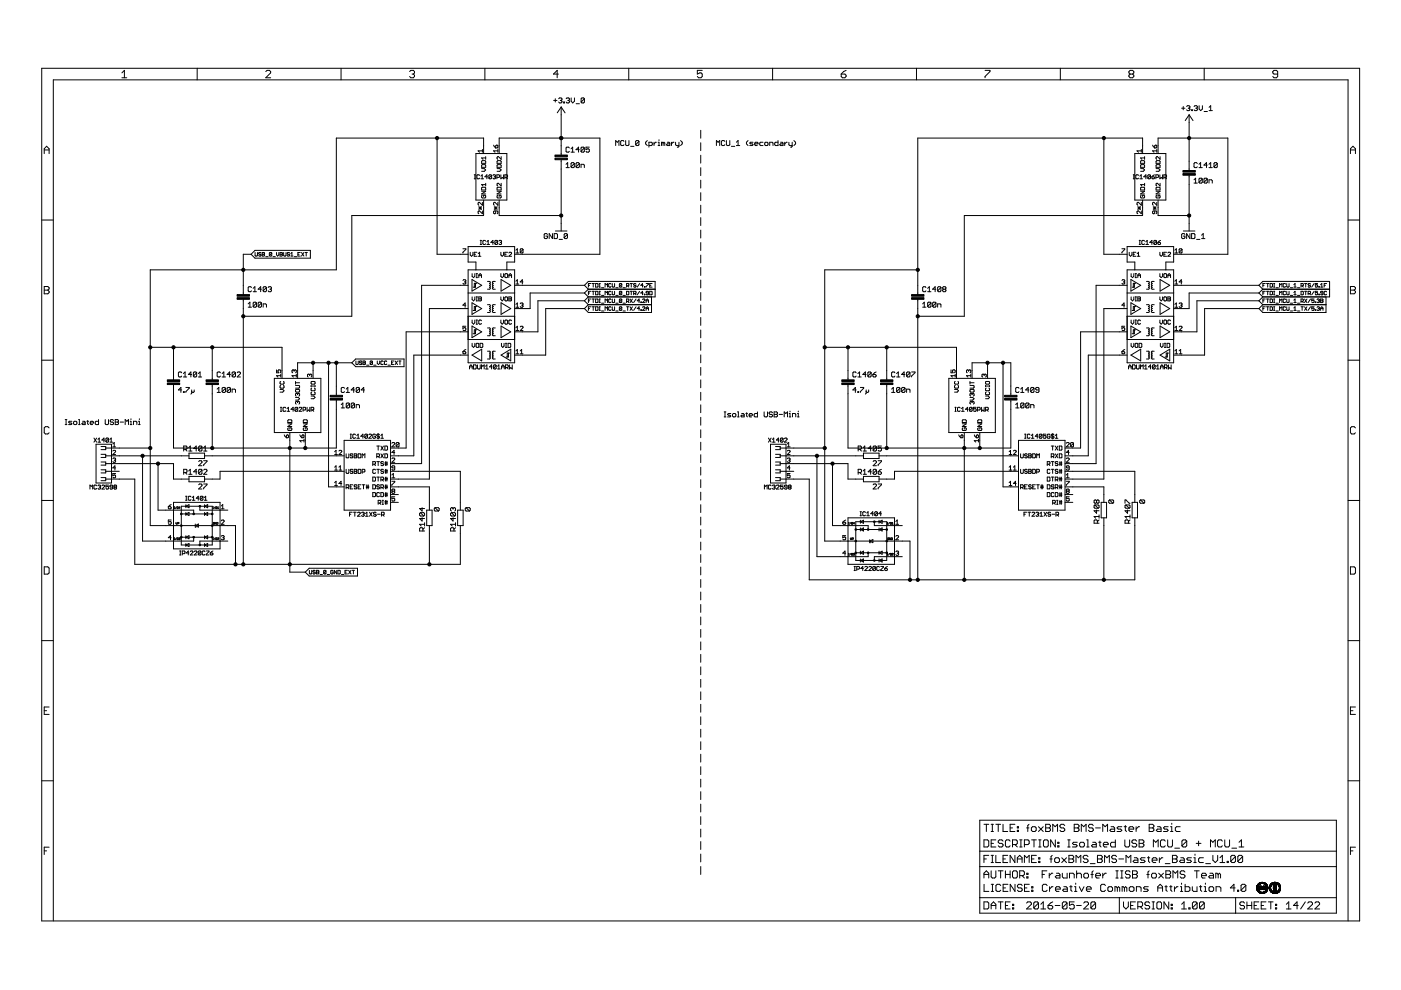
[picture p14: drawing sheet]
<svg xmlns="http://www.w3.org/2000/svg" width="297mm" height="210mm" viewBox="0 0 297 210" stroke-linecap="round" stroke-linejoin="round" font-family="sans-serif">
<g fill="none" stroke="#000" stroke-width=".21">
<path d="M8.8 14.5h279.5v180.8h-279.5zM25.8 15.5l.6-.6v1.6M25.8 16.5h1.1M41.8 14.5v2.4M56.3 15.2l.3-.3h.5l.3 .3v.3l-1.1 1h1.1M72.3 14.5v2.4M86.8 15.2l.3-.3h.5l.3 .3v.3l-.3 .2M87.4 15.7h.2M87.6 15.7l.3 .3v.2l-.3 .3h-.5l-.3-.3M102.8 14.5v2.4M118.4 15.7h-1.1l.8-.8v1.6M133.3 14.5v2.4"/>
<path d="M148.9 14.9h-1.1v.8l.6-.2h.2l.3 .2v.5l-.3 .3h-.5l-.3-.3M163.8 14.5v2.4M178.4 15.7h.7l.3 .3v.2l-.3 .3h-.5l-.2-.3zM179.4 14.9l-.5 .3-.5 .5M194.3 14.5v2.4M208.9 14.9h1v.3l-1 1v.3M224.8 14.5v2.4M239.6 15.7l-.2-.2v-.3l.2-.3h.5l.3 .3v.3l-.3 .2M239.6 15.7l-.2 .3v.2l.2 .3h.5l.3-.3v-.2l-.3-.3M239.6 15.7h.5M255.3 14.5v2.4M270.9 15.7h-.8l-.2-.2v-.3l.2-.3h.5l.3 .3v1l-.3 .3h-.5l-.2-.3"/>
<path d="M9.4 32.6v-1.1l.5-.5 .5 .5v1.1M9.4 31.8h1M92.7 29.3v24.6h6.6M100.5 37.9h.3M100.5 37.1h.3M100.7 37.1v.8M100.9 32.6h6.6v9.8h-6.6zM101.7 37.2l-.2-.1-.4 .1 .1 .7 .5-.1M102 37.9h.5M102 37.3l.2-.2v.8M102.1 39.8l.7-.1 .2 .1v.5h-.9zM102.1 35.8h.6l.3 .2-.3 .3h-.6"/>
<path d="M102.3 34.1h.5l.2 .1v.4h-.9v-.4zM102.3 34.9h.5l.2 .2v.4h-.9v-.4zM102.3 31.7v.6M102.3 32h-.9l.3 .3M102.5 32.6v-3.3h-31.2v27.9h-39.4v54.2h18v8.3M103 33.2v.6M103 38.9v.5M103 33.5h-.9l.3 .3M103 39.1h-.9l.3 .3M103.4 37.5h-.6l.4-.4v.8M104.2 37.2v.6l-.1 .1-.4-.1M104.2 37.2l-.1-.1-.4 .1v.6"/>
<path d="M104.2 37.2l-.5 .6M104.5 37.2l.4-.1 .2 .1-.2 .3M104.6 30.8l.5 .6M104.8 37.5h.1M104.9 37.5l.2 .1-.2 .3-.4-.1M105.1 30.9l.3-.1 .2 .4-.5 .2zM105.3 37.6h.5l.1-.4-.6-.1v.8M105.4 34.2l.1-.1h.6l.2 .1v.4h-.9zM105.4 35.8h.6l.3 .2-.3 .3h-.6M105.4 35.1l.1-.2h.6l.2 .2v.4h-.9zM105.4 39.8l.7-.1 .2 .1v.5h-.9zM105.6 32h-1l.3 .3"/>
<path d="M105.6 31.7v.6M105.8 32.6v-3.3h21.4v24.6h-18.1M106.2 37.1v.8l.3-.3 .3 .3v-.8M106.3 33.2v.6l-.6-.6-.3 .2 .1 .4M106.3 38.9v.5l-.6-.5-.3 .1 .1 .4M107 37.6h.5l.1-.4-.6-.1v.8M107.3 37.6l.3 .3M117.4 21.3h.7M117.7 20.9v.7M118.4 20.9l.2-.1h.4l.1 .1-.1 .4M118.8 21.3h.2M119 21.3l.1 .2-.1 .3h-.4l-.2-.2"/>
<path d="M119 22.7l.8 1.2M119 22.7l-.8 1.2M119 22.7v10.2M119 33.9v15.1M119.5 21.6h.2v.2h-.2zM120 34.8l.4-.3v1M120 35.5h.7M120 20.9l.2-.1h.4l.1 .1-.1 .4M120.4 21.3h.2M120.6 21.3l.1 .2-.1 .3h-.4l-.2-.2M120.7 31.4l-.2-.2h-.3l-.2 .2v.7l.2 .2h.3l.2-.2M121.1 32.3h.7"/>
<path d="M121.1 31.6l.3-.4v1.1M121.1 20.8v.7l.3 .3 .4-.3v-.7M121.8 34.7v.7l-.2 .1h-.4l-.1-.1M121.8 34.7l-.2-.2h-.4l-.1 .2v.7M121.8 34.7l-.7 .7M122.2 22h.7M122.8 34.7v.7l-.1 .1h-.4l-.2-.1M122.8 34.7l-.1-.2h-.4l-.2 .2v.7M122.8 34.7l-.7 .7M122.8 31.7h-.7l.6-.5v1.1M123.2 35.5v-.7h.5l.2 .2v.5M123.9 31.4l-.2-.2h-.3l-.2 .2v.7"/>
<path d="M123.9 31.4v.7l-.2 .2h-.3l-.2-.2M123.9 31.4l-.7 .7M123.9 20.9l-.7 .7M123.9 20.9l-.2-.1h-.3l-.2 .1v.7M123.9 20.9v.7l-.2 .2h-.3l-.2-.2M124.9 31.2h-.7v.5l.4-.1 .3 .1v.4l-.1 .2h-.4l-.2-.2M130.5 30.9v-1.1l.4 .4 .3-.4v1.1M132.3 30l-.2-.2h-.3l-.2 .2v.7l.2 .2h.3l.2-.2M132.7 29.8v.9l.1 .2h.4l.1-.2v-.9M133.7 31h.7M135.5 30v.7l-.2 .2h-.4l-.1-.2M135.5 30l-.2-.2h-.4l-.1 .2v.7"/>
<path d="M135.5 30l-.7 .7M137.2 29.8l-.3 .4v.3l.3 .4M137.6 30.9h.5l.2-.2v-.4l-.2-.1h-.5v1M138.7 30.2v.7M139.2 30.2l-.5 .3M139.5 30.9h.4M139.5 30.2h.2v.7M139.7 29.6v.2M140.6 30.3l.2-.1 .1 .1v.6M140.6 30.3l-.3-.1v.7M140.6 30.3v.6M141.5 30.2h.3l.2 .1v.6h-.5l-.2-.2 .2-.2h.5"/>
<path d="M142.4 30.2v.7M142.9 30.2l-.5 .3M143.2 30.2v.5l.2 .2h.6M144 30.2v.8l-.4 .2M144.3 29.8l.4 .4v.3l-.4 .4M148.6 27.6v1.7M148.6 30.3v1.6M148.6 32.9v1.7M148.6 35.6v1.6M148.6 38.2v1.7M151.9 30.9v-1.1l.4 .4 .3-.4v1.1M153.7 30l-.2-.2-.5 .2v.7l.1 .2 .6-.2"/>
<path d="M154 29.8v.9l.2 .2 .5-.2v-.9M155.1 31h.7M156.1 30.9h.7M156.1 30.2l.4-.4v1.1M158.6 29.8l-.3 .4v.3l.3 .4M159.7 30.2h-.6l-.1 .1 .7 .4-.2 .2h-.5M160 30.5h.7l-.2-.3h-.3l-.2 .1v.4l.2 .2h.3M161.8 30.2h-.6l-.1 .1v.4l.1 .2h.6M162.1 30.3l.2-.1h.4l.1 .1v.4l-.1 .2h-.4l-.2-.2zM163.2 30.9v-.7h.5l.2 .1v.6M165 29.8v1.1h-.6l-.1-.2v-.4l.1-.1h.6M165.5 30.2h.3l.2 .1v.6h-.5l-.2-.2 .2-.2h.5"/>
<path d="M166.4 30.2v.7M166.9 30.2l-.5 .3M167.3 30.2v.5l.1 .2h.6M168 30.2v.8l-.4 .2M168.3 29.8l.4 .4v.3l-.4 .4M234 29.3v24.6h5M240.3 37.9h.2M240.3 37.1h.2M240.4 37.1v.8M240.6 32.6h6.6v9.8h-6.6zM241.4 37.2l-.1-.1-.5 .1v.6l.2 .1 .4-.1M241.7 37.9h.5"/>
<path d="M241.7 37.3l.3-.2v.8M241.8 35.8h.6l.3 .2-.3 .3h-.6M242 34.1h.5l.2 .1v.4h-.9zM242 34.9h.5l.2 .2v.4h-.9zM242 39.7h.5l.2 .1v.5h-.9zM242 32h-.9l.3 .3M242 31.7v.6M242.3 32.6v-3.3h-47.7v33.2M242.7 33.5h-.9l.3 .3M242.7 39.1h-.9l.3 .3M242.7 33.2v.6M242.7 38.9v.5"/>
<path d="M243.1 37.5h-.6l.5-.4v.8M243.9 37.2l-.1 .7-.4-.1M243.9 37.2l-.1-.1-.4 .1v.6M243.9 37.2l-.5 .6M244.2 37.5h.4l.2 .3-.5 .1zM244.4 30.8l.4 .6M244.8 37.1l-.6 .4M244.8 30.9l.3-.1 .2 .4-.5 .2zM245.1 37.6h.4l.1-.4-.5-.1v.8M245.1 34.2l.2-.1h.5l.2 .5h-.9zM245.1 35.1l.2-.2h.5l.2 .6h-.9zM245.1 39.8l.7-.1 .2 .6h-.9z"/>
<path d="M245.1 35.8h.6l.3 .2-.3 .3h-.6M245.3 32h-.9l.3 .3M245.3 31.7v.6M245.5 32.6v-3.3h14.8v24.6h-11.5M245.9 37.1v.8l.3-.3 .3 .3v-.8M246 33.2v.6l-.6-.6-.3 .2 .2 .4M246 38.9v.5l-.6-.5-.3 .1 .2 .4M246.8 37.6h.4l.1-.4-.5-.1v.8M247 37.6l.3 .3M250.5 22.9h.7M250.9 22.6v.7M251.6 22.6l.2-.2h.3l.2 .2-.2 .3"/>
<path d="M251.9 22.9h.2M252.1 22.9l.2 .2-.2 .4h-.3l-.2-.2M252.1 24.3l.8 1.3M252.1 24.3l-.8 1.3M252.1 24.3v11.9M252.1 37.1v11.9M252.6 23.3h.2v.2h-.2zM253.2 38.1l.3-.3v1M253.2 38.8h.7M253.2 22.6l.1-.2h.4l.2 .2-.2 .3M253.5 22.9h.2M253.7 22.9l.2 .2-.2 .4h-.4l-.1-.2"/>
<path d="M253.9 34.7l-.2-.2h-.4l-.1 .2v.7l.1 .1h.4l.2-.1M254.2 35.5h.7M254.2 34.8l.4-.3v1M254.2 22.4v.7l.4 .4 .3-.4v-.7M254.9 38l-.2-.2h-.3l-.2 .2v.7M254.9 38v.7l-.2 .1h-.3l-.2-.1M254.9 38l-.7 .7M255.3 23.6h.7M256 38v.7l-.2 .1h-.4l-.1-.1M256 38l-.2-.2h-.4l-.1 .2v.7M256 38l-.7 .7M256 35h-.7l.5-.5v1"/>
<path d="M256.3 35.5h.7M256.3 34.8l.4-.3v1M256.3 38.8v-.7h.6l.1 .2v.5M256.3 23.5h.7M256.3 22.8l.4-.4v1.1M258.1 34.7v.7l-.2 .1h-.3l-.2-.1M258.1 34.7l-.2-.2h-.3l-.2 .2v.7M258.1 34.7l-.7 .7M286.3 31.8h1.1M286.3 32.6v-1.1l.6-.5 .5 .5v1.1M8.8 46.7h2.5M53.2 53.9h-1.6v8.6"/>
<path d="M54.1 53.1h11.7v1.6h-11.7l-.9-.8zM54.1 53.5l.1 .8 .4-.1v-.7M55.4 53.7l-.4-.2-.2 .3 .4 .1 .2 .3-.2 .1-.4-.1M55.6 53.5l.5 .2-.1 .6h-.4zM55.6 53.9h.4M56.3 54.4h.6M57.6 53.7l-.1 .6-.4-.1M57.6 53.7l-.4-.2-.1 .7M57.6 53.7l-.5 .5M57.9 54.4h.5M58.6 53.5v.5l.3 .3 .2-.3v-.5M59.4 53.5l.5 .2-.1 .6h-.4z"/>
<path d="M59.4 53.9h.4M60.1 53.5l.2 .8 .3-.1v-.7M61.4 53.7l-.4-.2-.1 .3 .4 .1 .1 .3-.1 .1-.4-.1M61.7 53.8l.2-.3v.8M61.7 54.3h.4M62.4 54.4h.5M63.2 53.9h.2M63.7 53.5h-.5v.8h.5M63.9 53.5l.5 .8M64.4 53.5l-.5 .8M64.7 53.5h.5M64.9 53.5v.8"/>
<path d="M98.1 59.5l.5-.2 .2 .2-.2 .3M98.1 52.7h.7l-.7 .9M98.4 59.8h.2M98.6 59.8l.2 .1-.2 .3-.5-.1M99.3 57.2h9.8v19.7h-9.8zM99.7 53.5v.6l.3 .2 .3-.2v-.6M100.1 59.3l2 1.2-2 1.2zM100.1 58v.6l.3 .3 .3-.3v-.6M100.5 53.9h.3M100.9 57.2v-1.6h-1.6v-3.3h9.8v3.3h-1.6v1.6M100.9 58.9h.3M100.9 58h.3"/>
<path d="M101.1 58v.9M101.1 53.5h-.6v.8h.6M101.4 53.8l.3-.3v.8M101.4 54.3h.6M101.5 58.9v-.6l.3-.3 .3 .3v.6M101.5 43.8l.6 .6M101.5 44.1h.6M101.5 58.4h.6M101.8 43.8v.6M101.8 51.8h.3M101.8 51h.3M102 51v.8"/>
<path d="M102.1 43.8l-.6 .6M102.1 40.6h.9l-.9 .5h.9M102.3 41.4l-.2 .2 .2 .4h.5l.2-.2-.2-.4h-.3v.3M102.3 44.7v.6l-.6-.6-.3 .2 .1 .4M102.3 42.9v.6l-.6-.6-.3 .2 .1 .4M102.5 42.4v3.3h-27.9v21.4h-23M103 51.1l-.2-.1-.4 .1v.6l.1 .1 .5-.1M103.2 51.8h.6M103.2 51.3l.3-.3v.8M103.4 59.7h.5l.1 .2-.2 .2 .2 .2-.2 .2 .1 .1-.1 .3 .1 .3-.5 .1M104.6 51.4h-.5l.4-.4v.8M104.8 44.1h.6"/>
<path d="M104.8 43.8l.6 .6M105 59.7h-.5l-.1 .2 .2 .2-.2 .2 .2 .2-.2 .1 .2 .3-.2 .3 .6 .1M105.1 44.7v.5l-.2 .1-.3-.1 .2-.5h.6l.2 .2-.2 .4M105.1 43.8v.6M105.4 40.6h.9l-.9 .5h.9M105.4 43.8l-.6 .6M105.5 51.1v.6l-.2 .1-.4-.1M105.5 51.1l-.4-.1-.2 .1v.6M105.5 51.1l-.6 .6M105.5 41.4l-.1 .2 .1 .4h.6l.2-.2-.2-.4h-.3v.3M105.6 42.9v.6l-.8-.6-.2 .2 .2 .4M105.8 51.1l.4-.1 .1 .1-.1 .3"/>
<path d="M105.8 42.4v3.3h13.2M106 51.4h.2M106.2 51.4l.1 .1-.1 .3-.4-.1M106.2 53.5v.6l.3 .2 .3-.2v-.6M106.2 58v.6l.3 .3 .3-.3v-.6M106.2 59.3l2.1 1.2-2.1 1.2zM107 58.1l.2-.1 .4 .1v.6l-.1 .2-.5-.2zM107 53.9h.3M107.6 53.5h-.6v.8h.6M107.9 58.9v-.6l.3-.3 .3 .3v.6M107.9 53.6l.1-.1 .5 .1-.6 .7h.6M107.9 58.4h.6"/>
<path d="M109.4 53l.3-.3v.9M109.4 59.6l.3-.3v.9M109.4 53.6h.6M110.9 59.8h-.6l.4-.5v.9M110.9 52.9v.6l-.2 .1-.4-.1M110.9 52.9l-.2-.2-.4 .2v.6M110.9 52.9l-.6 .6M116.1 49.7l-.2-.2h-.4l-.1 .2v.7l.1 .2h.4l.2-.2v-.3h-.4M117.1 49.5v1.1l-.7-1.1v1.1M117.5 49.5h.5l.2 .2v.7l-.2 .2h-.5zM117.8 49h2.4M118.6 50.8h.7"/>
<path d="M120.3 49.7l-.2-.2h-.3l-.2 .2v.7M120.3 49.7v.7l-.2 .2h-.3l-.2-.2M120.3 49.7l-.7 .7M148.6 40.9v1.6M148.6 43.5v1.7M148.6 46.1v1.7M148.6 48.8v1.7M148.6 51.4v1.7M148.6 54.1v1.7M148.6 56.7v1.7M148.6 59.4v1.6M194.6 57.2h-19.7v57.5h18v8.2"/>
<path d="M237.9 59.5l.4-.2 .2 .2-.2 .3M237.9 52.7h.6l-.6 .9M238.2 59.8h.1M238.3 59.8l.2 .1-.2 .3-.4-.1M239 57.2h9.8v19.7h-9.8zM239.4 53.5v.6l.3 .2 .3-.2v-.6M239.8 59.3l2.1 1.2-2.1 1.2zM239.8 58v.6l.3 .3 .3-.3v-.6M240.3 53.9h.2M240.6 57.2v-1.6h-1.6v-3.3h9.8v3.3h-1.6v1.6M240.7 58.9h.3M240.7 58h.3"/>
<path d="M240.8 58v.9M240.8 53.5h-.5v.8h.5M241.1 54.3h.6M241.1 53.8l.3-.3v.8M241.2 58.9v-.6l.3-.3 .3 .3v.6M241.2 44.1h.6M241.2 43.8l.6 .6M241.2 58.4h.6M241.5 43.8v.6M241.5 51.8h.3M241.5 51h.3M241.7 51v.8"/>
<path d="M241.8 43.8l-.6 .6M241.8 40.6h.9l-.9 .5h.9M242 41.4l-.2 .2 .2 .4h.5l.2-.2-.2-.4h-.2v.3M242 42.9v.6l-.6-.6-.3 .2 .1 .4M242 44.7v.6l-.6-.6-.3 .2 .1 .4M242.3 42.4v3.3h-37.9v21.4h-9.8M242.7 51.1l-.2-.1-.4 .1v.6l.1 .1 .5-.1M242.9 51.8h.6M242.9 51.3l.3-.3v.8M243.1 59.7h.5l.1 .2-.2 .2 .2 .2-.2 .2 .2 .1-.2 .3 .2 .1v.2l-.6 .1M244.3 51.4h-.5l.4-.4v.8M244.5 44.1h.6"/>
<path d="M244.5 43.8l.6 .6M244.7 59.7h-.5l-.1 .2 .2 .2-.2 .2 .2 .2-.2 .2 .2 .2-.2 .3 .6 .1M244.8 44.7v.5l-.1 .1-.3-.1 .1-.5h.6l.2 .2-.2 .4M244.8 43.8v.6M245.1 43.8l-.6 .6M245.1 40.6h.9l-.9 .5h.9M245.2 51.1l-.1 .7-.5-.1M245.2 51.1l-.4-.1-.2 .7M245.2 51.1l-.6 .6M245.3 42.9v.6l-.6-.6-.3 .2 .1 .4M245.3 41.4l-.2 .2 .2 .4h.5l.2-.2-.2-.4h-.3v.3M245.5 51.4h.4l.2 .3-.5 .1z"/>
<path d="M245.5 42.4v3.3h6.6M245.9 53.5v.6l.3 .2 .3-.2v-.6M245.9 58v.6l.3 .3 .3-.3v-.6M246 59.3l2 1.2-2 1.2zM246.1 51l-.6 .4M246.8 53.9h.2M246.9 58l.4 .1v.6l-.1 .2-.4-.2zM247.3 53.5h-.5v.8h.5M247.6 58.4h.6M247.6 53.6l.1-.1 .5 .1-.6 .7h.6M247.6 58.9v-.6l.3-.3 .3 .3v.6M249.1 53.6h.6"/>
<path d="M249.1 53l.3-.3v.9M249.1 59.6l.3-.3v.9M250.6 59.8h-.6l.5-.5v.9M250.6 52.9v.6l-.1 .1-.5-.1M250.6 52.9l-.5-.2-.1 .2v.6M250.6 52.9l-.6 .6M250.9 49h2.4M251.2 49.7l-.2-.2h-.3l-.2 .2v.7l.2 .2h.3l.2-.2v-.3h-.3M252.3 49.5v1.1l-.7-1.1v1.1M252.6 49.5h.6l.1 .2v.7l-.1 .2h-.6zM253.7 50.8h.7M254.8 50.6h.7"/>
<path d="M254.8 49.9l.3-.4v1.1M285.8 46.7h2.5M8.8 76.4h2.5M9.4 60.7h.7l.3 .3v.3l-.3 .2 .3 .3v.2l-.3 .3h-.7zM9.4 61.5h.7M31.9 73.6h27.9v6.6M36.8 73.6v6.9M38.5 79l-.1-.1h-.4l-.2 .1v.7l.2 .2h.4l.1-.2M38.9 79.2l.3-.3v1M38.9 79.9h.7M40.6 79.4h-.7l.6-.5v1M41.7 79l-.2-.1h-.3l-.2 .1v.7"/>
<path d="M41.7 79v.7l-.2 .2h-.3l-.2-.2M41.7 79l-.7 .7M42.1 79.9h.7M42.1 79.2l.3-.3v1M45 73.6v6.9M46.7 79l-.1-.1-.6 .1v.7l.2 .2h.4l.1-.2M47.1 79.9h.7M47.1 79.2l.4-.3v1M48.9 79.4h-.7l.5-.5v1M49.9 79l-.2-.1-.5 .1v.7M49.9 79v.7l-.2 .2h-.3l-.2-.2M49.9 79l-.7 .7"/>
<path d="M50.3 79l.2-.1 .5 .1-.7 .9h.7M51.6 63.5v56.2M52.6 64.4l.4-.3v1M52.6 65.1h.7M53.3 61l-.2-.2h-.3l-.2 .2v.7l.2 .1h.3l.2-.1M53.7 61.8h.7M53.7 61.1l.3-.3v1M54.4 64.2v.8l-.2 .1h-.4l-.1-.1M54.4 64.2l-.2-.1h-.4l-.1 .1v.8M54.4 64.2l-.7 .8M55.4 64.2v.8l-.1 .1h-.4l-.2-.1M55.4 64.2l-.1-.1h-.4l-.2 .1v.8"/>
<path d="M55.4 64.2l-.7 .8M55.4 61.3h-.7l.6-.5v1M55.8 65.1v-.7h.5l.2 .2v.5M56.5 61l-.2-.2h-.3l-.2 .2v.7M56.5 61v.7l-.2 .1h-.3l-.2-.1M56.5 61l-.7 .7M56.9 61l.1-.2h.4l.2 .2-.2 .3M57.2 61.3h.2M57.4 61.3l.2 .2-.2 .3h-.4l-.1-.1M58.6 78.4v.6h.5l-.2-.3 .2-.3 .4 .2-.1 .4M59.5 79.7h-.9l.3 .2M59.5 79.3v.6"/>
<path d="M62.4 78.6l-.2-.2-.3 .2 .2 .4M62.4 78.6l.1-.2 .3 .2-.1 .4M62.4 78.6v.1M62.8 79.7h-.9l.3 .2M62.8 79.3v.6M65.7 79.5v.2M65.7 79.5l-.2-.2-.3 .2 .1 .4M65.7 79.5l.1-.2 .3 .2-.1 .4M66.4 76.9v3.3M69.7 76.9v26.3h3.3M71.3 76.9v6.9M74.6 76.9l.8-.8h10.3v1.6h-10.3z"/>
<path d="M74.6 76.9h-11.5v3.3M75.5 76.5l.1 .8 .3-.1v-.7M76.7 76.7l-.4-.2-.1 .3 .4 .1 .1 .3-.1 .1-.4-.1M77 76.5l.5 .2-.2 .6h-.3zM77 76.9h.3M77.7 77.4h.5M79 76.7v.5l-.2 .1-.3-.1M79 76.7l-.2-.2-.3 .2v.5M79 76.7l-.5 .5M79.2 77.4h.5M80 76.5v.5l.2 .3 .3-.3v-.5M81.3 76.7l-.2-.2-.3 .2v.5l.1 .1 .4-.1"/>
<path d="M82 76.7l-.1-.2-.4 .2v.5l.1 .1 .4-.1M82.3 77.4h.5M83 76.9h.3M83.5 76.5h-.5v.8h.5M83.8 76.5l.5 .8M84.3 76.5l-.5 .8M84.5 76.5h.5M84.8 76.5v.8M98.1 74.5h.5l.2 .4-.5 .1zM98.8 64.7h-.7l.5-.5v1M98.8 69.2h-.7v.4l.3-.1 .4 .1-.2 .5-.5-.2M98.8 74.1l-.7 .4"/>
<path d="M99.3 65.4h-8.3v36.2h-8.2M99.3 62.1h9.8M99.3 60.5h-9.9v37.8h-6.6M99.3 75.3h-11.6v21.3h-4.9M99.3 70.4h-13.2v24.6h-3.3M99.3 67.1h9.8M99.3 72h9.8M99.5 78.2v-.5l.3-.3 .3 .3v.5M99.5 77.8h.6M100.1 64.2l2 1.2-2 1.3zM100.1 69.1l2 1.3-2 1.2zM100.1 75.3l2-1.3v2.5z"/>
<path d="M100.1 62.9v.6l.3 .3 .3-.3v-.6M100.1 67.9v.5l.3 .3 .3-.3v-.5M100.1 72.8v.6l.3 .3 .3-.3v-.6M100.4 77.4h.4l.2 .1-.2 .7h-.4zM100.8 65v.8h-.5M100.8 60.1v.8h-.5M100.8 69.9v.9h-.5M100.9 72.9l.2-.1 .4 .1-.1 .8-.5-.2zM100.9 62.9h.3M100.9 63.8h.3M100.9 68.7h.3M100.9 67.9h.3"/>
<path d="M101 60.1h-.4v.8M101 65h-.4v.8M101 69.9h-.4v.9M101.1 62.9v.9M101.1 67.9v.8M101.2 77.4v.7l.2 .1 .4-.1v-.7M101.5 62.9l.6 .2-.2 .3 .2 .2-.2 .2h-.4zM101.5 63.4h.4M101.8 72.8h.4l.2 .1-.2 .8h-.4zM102.1 78.2v-.8l.3 .3 .3-.3v.8M102.1 68l-.2-.1-.4 .1v.6l.2 .1 .4-.1M102.9 78.2h.6"/>
<path d="M102.9 77.7l.3-.3v.8M103.4 64.6h.5l.1 .2-.2 .2 .2 .2-.2 .2 .1 .1-.1 .3 .1 .3-.5 .2M103.4 74.5h.5l.1 .2-.2 .2 .2 .2-.2 .2 .2 .2-.2 .2 .1 .3-.5 .1M103.4 69.5l.5 .1 .1 .1-.2 .2 .2 .2-.2 .3 .2 .1-.2 .3 .1 .3-.5 .1M104.4 77.8h-.6l.4-.4v.8M105 64.6h-.5l-.1 .2 .2 .2-.2 .2 .2 .2-.2 .1 .2 .3-.2 .3 .6 .2M105 74.5h-.5l-.1 .2 .2 .2-.2 .2 .2 .2-.2 .2 .2 .2-.2 .3 .6 .1M105 69.5l-.5 .1-.1 .1 .2 .2-.2 .2 .2 .3-.2 .1 .2 .3-.2 .3 .6 .1M105.2 77.5l-.1 .7-.5-.1M105.2 77.5l-.4-.1-.2 .7M105.2 77.5l-.6 .6M105.5 78.2h.6"/>
<path d="M105.5 77.7l.3-.3v.8M106.2 62.9v.6l.3 .3 .3-.3v-.6M106.2 67.9v.5l.3 .3 .3-.3v-.5M106.2 75.3l2.1-1.3v2.5zM106.2 64.2l2.1 1.2-2.1 1.3zM106.2 69.1l2.1 1.3-2.1 1.2zM106.3 72.8v.6l.3 .3 .3-.3v-.6M106.3 77.8h.6M106.3 78.2v-.5l.3-.3 .3 .3v.5M107 63.1l.2-.2 .4 .2v.5l-.1 .2-.5-.2zM107.2 73.7h.2M107.2 72.8h.2"/>
<path d="M107.2 77.9h.4l.2-.1-.2-.4h-.4v.8M107.2 67.9l.4 .1v.6l-.1 .1-.5-.1v-.6zM107.3 72.8v.9M107.5 77.9l.3 .3M107.7 72.8h.4l.2 .1v.6l-.2 .2h-.4zM107.8 74.9v.8h-.5M107.9 62.9l.6 .2-.2 .3 .2 .2-.2 .2h-.4zM107.9 63.4h.4M108 77.4v.8l.3-.3 .3 .3v-.8M108 74.9h-.5v.8M108.5 68l-.2-.1-.4 .1v.6l.1 .1 .5-.1M109.1 60.5h14.8"/>
<path d="M109.4 65.2h.6M109.4 74.4l.3-.3v.9M109.4 60.2h.6M109.4 64.5l.3-.3v1M109.4 69.5l.3-.3v.9M109.4 75h.6M109.4 70.1h.6M110.3 75h.6M110.3 74.4l.3-.3v.9M110.3 64.4l.4-.2 .2 .2-.2 .3M110.3 69.3l.1-.1 .5 .1-.6 .8h.6M110.6 64.7h.1"/>
<path d="M110.7 64.7l.2 .2-.2 .3-.4-.2M123.9 62.1l.8 .8M123.9 60.5l.8 .8M123.9 62.1h-11.5v3.3h-3.3M123.9 65.4h-8.2v9.9h-6.6M123.9 60.5l.8-.8h14.2v3.2h-14.2M123.9 63.8l.8 .8M123.9 63.8h-9.9v6.6h-4.9M124.7 61.3h14.2M124.7 62.9l-.8 .9M124.7 64.6l-.8 .8M124.7 64.6h13.4"/>
<path d="M124.7 61.3l-.8 .8M124.8 65.4h.2M124.8 63.8h.2M124.8 62.1h.2M124.8 60.5h.2M125.3 60.1h-.5v.8M125.3 61.8h-.5v.7M125.3 63.4h-.5v.8M125.3 65h-.5v.8M125.5 65h.5M125.5 63.4h.5M125.5 61.8h.5"/>
<path d="M125.5 60.1h.5M125.8 60.1v.8M125.8 61.8v.7M125.8 63.4v.8M125.8 65v.8M126.3 61.8l.5 .1-.1 .6h-.4zM126.3 60.1l.5 .1-.1 .7h-.4zM126.3 65l.5 .2-.1 .6h-.4zM126.3 63.4l.5 .1-.1 .7h-.4zM127 65h.3M127 65.8h.3M127 63.4h.3"/>
<path d="M127 64.2h.3M127 61.8h.3M127 62.5h.3M127 60.1h.3M127 60.9h.3M127.1 60.1v.8M127.1 61.8v.7M127.1 63.4v.8M127.1 65v.8M127.5 65.9h.5M127.5 64.3h.5M127.5 62.6h.5"/>
<path d="M127.5 61h.5M128.3 64.2v-.8l.2 .2 .3-.2v.8M128.3 62.5v-.7l.2 .2 .3-.2v.7M128.3 60.9v-.8l.2 .3 .3-.3v.8M128.3 65.8v-.8l.2 .3 .3-.3v.8M129.6 65.2l-.2-.2-.3 .2v.5l.1 .1 .4-.1M129.6 60.2l-.2-.1-.3 .1v.5l.1 .2 .4-.2M129.6 61.9l-.2-.1-.3 .1 .1 .6 .4-.1M129.6 63.5l-.2-.1-.3 .1v.5l.1 .2 .4-.2M129.8 65l.1 .8 .4-.1v-.7M129.8 60.1l.1 .8 .4-.2v-.6M129.8 61.8l.1 .7 .4-.1v-.6"/>
<path d="M129.8 63.4l.1 .8 .4-.2v-.6M130.6 65.9h.5M130.6 64.3h.5M130.6 62.6h.5M130.6 61h.5M131.8 63.5v.5l-.1 .2-.4-.2M131.8 61.9l-.1 .6-.4-.1M131.8 65.2v.5l-.1 .1-.4-.1M131.8 65.2l-.4-.2-.1 .7M131.8 60.2l-.1-.1-.4 .1v.5M131.8 61.9l-.4-.1-.1 .6M131.8 63.5l-.1-.1-.4 .1v.5"/>
<path d="M131.8 60.2v.5l-.1 .2-.4-.2M131.8 65.2l-.5 .5M131.8 63.5l-.5 .5M131.8 61.9l-.5 .5M131.8 60.2l-.5 .5M132.1 65.9h.5M132.1 64.3h.5M132.1 62.6h.5M132.1 61h.5M132.8 65h.5M132.8 60.6l.5-.1-.1-.4h-.4v.8M132.8 63.9l.5-.1-.1-.4h-.4v.8"/>
<path d="M132.8 61.8l.5 .1-.1 .6h-.4zM133.1 65v.8M133.1 63.9l.2 .3M133.1 60.6l.2 .3M133.6 65l.5 .8M133.6 63.4l.5 .8M133.6 61.8h.5M133.6 60.1h.5M133.8 60.1v.8M133.8 61.8v.7M134.1 65l-.5 .8M134.1 63.4l-.5 .8"/>
<path d="M134.3 62.3h.4l.2-.4-.6-.1v.7M134.6 62.3l.3 .2M134.9 65l-.6 .8M134.9 63.4l-.6 .8M134.9 60.2l-.2-.1-.4 .1 .2 .3 .4 .1-.2 .3-.4-.2M135.6 65.4h-.5l.4-.4v.8M135.6 63.8h-.5l.4-.4v.8M135.6 61.8l-.5 .7M135.6 60.1l-.5 .8M135.9 65.7l.1 .1zM135.9 64l.1 .2zM136.2 65.2l.2-.2 .3 .2-.5 .6h.5"/>
<path d="M136.2 63.5l.2-.1 .3 .1-.5 .7h.5M136.4 62.1h-.5l.3-.3v.7M136.4 60.5h-.5l.3-.4v.8M136.6 60.7l.1 .2zM136.6 62.4l.1 .1zM137 65.8v-.5l.2-.3 .3 .3v.5M137 64.2v-.6l.2-.2 .3 .2v.6M137 65.4h.5M137 60.1h.5l-.5 .8M137 63.8h.5M137.5 62.1l-.5-.1 .1-.2 .4 .1v.5l-.1 .1-.4-.1M137.8 61.8l.5 .1-.2 .6h-.3z"/>
<path d="M137.8 60.5h.2M138.1 62.9v3.4h-13.4l-.8-.9M138.3 60.1h-.5v.8h.5M148.6 62v1.7M148.6 64.7v1.6M148.6 67.3v1.7M148.6 70v1.6M148.6 72.6v1.7M148.6 75.2v1.7M148.6 77.9v1.7M174.9 73.6h27.9v6.6M179.8 73.6v6.9"/>
<path d="M181.5 79l-.1-.1h-.4l-.2 .1v.7l.2 .2h.4l.1-.2M181.9 79.2l.3-.3v1M181.9 79.9h.7M183.6 79.4h-.7l.6-.5v1M184.7 79l-.2-.1h-.3l-.2 .1v.7M184.7 79v.7l-.2 .2h-.3l-.2-.2M184.7 79l-.7 .7M185.1 79.4h.5l.2 .3-.2 .2h-.3l-.2-.2zM185.8 78.9l-.7 .5M188 73.6v6.9M189.7 79l-.1-.1-.6 .1v.7l.2 .2h.4l.1-.2M190.1 79.9h.7"/>
<path d="M190.1 79.2l.4-.3v1M191.9 79.4h-.7l.5-.5v1M192.9 79l-.2-.1-.5 .1v.7M192.9 79v.7l-.2 .2h-.3l-.2-.2M192.9 79l-.7 .7M193.3 78.9h.7v.1l-.7 .7v.2M194.6 63.5v59.4M195.6 65.1h.7M195.6 64.4l.4-.3v1M196.3 61l-.1-.2h-.4l-.2 .2v.7l.2 .1h.4l.1-.1M196.7 61.8h.7M196.7 61.1l.3-.3v1"/>
<path d="M197.4 64.2v.8l-.2 .1h-.4l-.1-.1M197.4 64.2l-.2-.1h-.4l-.1 .1v.8M197.4 64.2l-.7 .8M198.4 64.2v.8l-.1 .1h-.4l-.2-.1M198.4 64.2l-.1-.1h-.4l-.2 .1v.8M198.4 64.2l-.7 .8M198.4 61.3h-.7l.6-.5v1M198.8 65.1v-.7h.5l.2 .2v.5M199.5 61l-.2-.2h-.3l-.2 .2v.7M199.5 61v.7l-.2 .1h-.3l-.2-.1M199.5 61l-.7 .7M200 61.3l-.1-.2 .1-.3h.4l.2 .2-.2 .3"/>
<path d="M200 61.3l-.1 .2 .1 .3h.4l.2-.1-.2-.4M200 61.3h.4M201.6 78.4v.6h.5l-.2-.3 .2-.3 .4 .2-.1 .4M202.5 79.7h-.9l.3 .2M202.5 79.3v.6M205.4 78.6l.1-.2 .3 .2-.1 .4M205.4 78.6l-.2-.2-.3 .2 .2 .4M205.4 78.6v.1M205.8 79.7h-.9l.3 .2M205.8 79.3v.6M208.7 79.5l-.2-.2-.3 .2 .1 .4M208.7 79.5l.1-.2 .3 .2-.1 .4"/>
<path d="M208.7 79.5v.2M209.4 76.9v3.3M212.7 76.9v26.3h3.2M237.9 74.5h.4l.2 .4-.5 .1zM238.5 64.7h-.6l.4-.5v1M238.5 69.2h-.6v.4l.3-.1 .3 .1-.2 .5-.4-.2M238.5 74.1l-.6 .4M239 65.4h-5v36.2h-8.2M239 62.1h9.8M239 60.5h-6.6v37.8h-6.6M239 75.3h-8.3v21.3h-4.9M239 70.4h-9.9v24.6h-3.3"/>
<path d="M239 67.1h9.8M239 72h9.8M239.3 77.8h.5M239.3 78.2v-.5l.2-.3 .3 .3v.5M239.8 64.2l2.1 1.2-2.1 1.3zM239.8 69.1l2.1 1.3-2.1 1.2zM239.8 75.3l2.1-1.3v2.5zM239.8 62.9v.6l.3 .3 .3-.3v-.6M239.8 67.9v.5l.3 .3 .3-.3v-.5M239.8 72.8v.6l.3 .3 .3-.3v-.6M240.1 77.4h.4l.2 .1v.6l-.2 .1h-.4zM240.5 65v.8h-.5"/>
<path d="M240.5 60.1v.8h-.5M240.5 69.9v.9h-.5M240.7 62.9h.3M240.7 72.9l.1-.1 .4 .1v.6l-.1 .2-.4-.2zM240.7 63.8h.3M240.7 68.7h.3M240.7 67.9h.3M240.8 65h-.5v.8M240.8 60.1h-.5v.8M240.8 69.9h-.5v.9M240.8 62.9v.9M240.8 67.9v.8"/>
<path d="M241 77.4v.7l.1 .1 .4-.1v-.7M241.2 62.9l.6 .2-.1 .3 .1 .2-.1 .2h-.5zM241.2 63.4h.5M241.5 72.8h.4l.2 .1v.6l-.2 .2h-.4zM241.8 78.2v-.8l.3 .3 .3-.3v.8M241.8 68l-.1-.1-.5 .1v.6l.2 .1 .4-.1M242.7 78.2h.5M242.7 77.7l.3-.3v.8M243.1 64.6h.5l.1 .2-.2 .2 .2 .2-.2 .2 .2 .1-.2 .3 .2 .1v.2l-.6 .2M243.1 74.5h.5l.1 .2-.2 .2 .2 .2-.2 .2 .2 .1-.2 .3 .2 .1v.2l-.6 .1M243.1 69.5l.5 .1 .1 .1-.2 .2 .2 .2-.2 .3 .2 .1-.2 .3 .2 .1v.2l-.6 .1M244.1 77.8h-.6l.4-.4v.8"/>
<path d="M244.7 64.6h-.5l-.1 .2 .2 .2-.2 .2 .2 .2-.2 .2 .2 .2-.2 .3 .6 .2M244.7 74.5h-.5l-.1 .2 .2 .2-.2 .2 .2 .2-.2 .2 .2 .2-.2 .3 .6 .1M244.7 69.5l-.5 .1-.1 .1 .2 .2-.2 .2 .2 .3-.2 .1 .2 .3-.2 .3 .6 .1M244.9 77.5v.6l-.1 .1-.5-.1M244.9 77.5l-.1-.1-.5 .1v.6M244.9 77.5l-.6 .6M245.2 78.2h.6M245.2 77.7l.3-.3v.8M245.9 62.9v.6l.3 .3 .3-.3v-.6M245.9 67.9v.5l.3 .3 .3-.3v-.5M246 75.3l2-1.3v2.5zM246 64.2l2 1.2-2 1.3z"/>
<path d="M246 69.1l2 1.3-2 1.2zM246 72.8v.6l.3 .3 .3-.3v-.6M246 77.8h.6M246 78.2v-.5l.3-.3 .3 .3v.5M246.8 63.1l.1-.2 .4 .2v.5l-.1 .2-.4-.2zM246.9 73.7h.3M246.9 72.8h.3M246.9 77.9h.4l.2-.1-.2-.4h-.4v.8M246.9 67.9l.4 .1v.6l-.1 .1-.4-.1zM247 72.8v.9M247.2 77.9l.3 .3M247.4 72.8h.5l.1 .1v.6l-.1 .2h-.5z"/>
<path d="M247.5 74.9v.8h-.5M247.6 62.9l.6 .2-.2 .3 .2 .2-.2 .2h-.4zM247.6 63.4h.4M247.7 77.4v.8l.3-.3 .3 .3v-.8M247.8 74.9h-.5v.8M248.2 68l-.2-.1-.4 .1 .1 .7 .5-.1M248.8 60.5h18.1M249.1 65.2h.6M249.1 60.2h.6M249.1 75h.6M249.1 70.1h.6M249.1 74.4l.3-.3v.9"/>
<path d="M249.1 64.5l.3-.3v1M249.1 69.5l.3-.3v.9M250 75h.6M250 64.4l.5-.2 .1 .2-.1 .3M250 69.3l.1-.1 .5 .1-.6 .8h.6M250 74.4l.3-.3v.9M250.3 64.7h.2M250.5 64.7l.1 .2-.1 .3-.5-.2M266.9 63.8l.8 .8M266.9 62.1h-14.8v3.3h-3.3M266.9 65.4h-11.5v9.9h-6.6M266.9 60.5l.8-.8h14.2v3.2h-14.2"/>
<path d="M266.9 63.8h-13.1v6.6h-5M266.9 60.5l.8 .8M266.9 62.1l.8 .8M267.7 61.3h14.2M267.7 62.9l-.8 .9M267.7 64.6h13.4M267.7 64.6l-.8 .8M267.7 61.3l-.8 .8M267.8 65.4h.2M267.8 63.8h.2M267.8 62.1h.2M267.8 60.5h.2"/>
<path d="M268.3 65h-.5v.8M268.3 63.4h-.5v.8M268.3 61.8h-.5v.7M268.3 60.1h-.5v.8M268.5 65h.5M268.5 63.4h.5M268.5 61.8h.5M268.5 60.1h.5M268.8 60.1v.8M268.8 61.8v.7M268.8 63.4v.8M268.8 65v.8"/>
<path d="M269.3 65l.5 .2-.1 .6h-.4zM269.3 63.4l.5 .1-.1 .7h-.4zM269.3 61.8l.5 .1-.1 .6h-.4zM269.3 60.1l.5 .1-.1 .7h-.4zM270 65h.3M270 65.8h.3M270 63.4h.3M270 64.2h.3M270 61.8h.3M270 62.5h.3M270 60.1h.3M270 60.9h.3"/>
<path d="M270.2 60.1v.8M270.2 61.8v.7M270.2 63.4v.8M270.2 65v.8M270.5 65.9h.5M270.5 64.3h.5M270.5 62.6h.5M270.5 61h.5M271.3 62.5v-.7l.2 .2 .3-.2v.7M271.3 60.9v-.8l.2 .3 .3-.3v.8M271.3 64.2v-.8l.2 .2 .3-.2v.8M271.3 65.8v-.8l.2 .3 .3-.3v.8"/>
<path d="M272.6 65.2l-.2-.2-.3 .2 .1 .6 .4-.1M272.6 63.5l-.2-.1-.3 .1 .1 .7 .4-.2M272.6 61.9l-.2-.1-.3 .1 .1 .6 .4-.1M272.6 60.2l-.2-.1-.3 .1 .1 .7 .4-.2M272.8 65l.1 .8 .4-.1v-.7M272.8 63.4l.1 .8 .4-.2v-.6M272.8 61.8l.1 .7 .4-.1v-.6M272.8 60.1l.1 .8 .4-.2v-.6M273.6 65.9h.5M273.6 64.3h.5M273.6 62.6h.5M273.6 61h.5"/>
<path d="M274.3 65.8h.5M274.3 64.2h.5M274.3 62.5h.5M274.3 60.9h.5M274.3 60.4l.3-.3v.8M274.3 62l.3-.2v.7M274.3 63.6l.3-.2v.8M274.3 65.3l.3-.3v.8M275.1 65.9h.5M275.1 64.3h.5M275.1 62.6h.5M275.1 61h.5"/>
<path d="M275.8 61.8l.5 .1-.1 .6h-.4zM275.8 65h.5M275.8 63.9l.5-.1-.1-.4h-.4v.8M275.8 60.6l.5-.1-.1-.4h-.4v.8M276.1 60.6l.2 .3M276.1 63.9l.2 .3M276.1 65v.8M276.6 61.8h.5M276.6 60.1h.5M276.6 63.4l.5 .8M276.6 65l.5 .8M276.8 60.1v.8"/>
<path d="M276.8 61.8v.7M277.1 63.4l-.5 .8M277.1 65l-.5 .8M277.3 62.3h.4l.2-.4-.6-.1v.7M277.6 62.3l.3 .2M277.9 60.2l-.2-.1-.4 .1 .2 .3 .4 .1-.2 .3-.4-.2M277.9 63.4l-.6 .8M277.9 65l-.6 .8M278.6 65h-.5v.4l.3-.1 .2 .1-.1 .4-.4-.1M278.6 63.4h-.5v.4l.3-.2 .2 .2-.1 .4-.4-.2M278.6 60.1l-.5 .8M278.6 61.8l-.5 .7"/>
<path d="M278.9 65.7l.1 .1zM278.9 64l.1 .2zM279.2 65.2l.4-.2 .1 .2-.1 .2M279.2 63.5l.4-.1 .1 .1-.1 .3M279.4 61.8h-.5v.3h.5l-.2 .4-.3-.1M279.4 60.1h-.5v.4l.2-.1 .3 .1-.2 .4-.3-.2M279.5 65.4h.1M279.5 63.8h.1M279.6 65.4l.1 .2-.1 .2-.4-.1M279.6 63.8l.1 .1-.1 .3-.4-.2M279.6 62.4l.1 .1zM279.6 60.7l.1 .2z"/>
<path d="M280 65.4h.5M280 63.4l.5 .1-.1 .7h-.4zM280 63.8h.4M280 60.9h.5M280 60.4l.2-.3v.8M280 65.8v-.5l.2-.3 .3 .3v.5M280.5 62.1l-.5-.1 .1-.2 .4 .1v.5l-.1 .1-.4-.1M280.8 60.5h.2M281.1 62.9v3.4h-13.4l-.8-.9M281.3 61.9l-.2-.1-.3 .1 .1 .6 .4-.1M281.3 60.1h-.5v.8M285.8 76.4h2.5"/>
<path d="M286.3 60.7h.8l.3 .3v.3l-.3 .2 .3 .3v.2l-.3 .3h-.8zM286.3 61.5h.8M10.4 90.7l-.3-.2h-.5l-.2 .2v1.1l.2 .2h.5l.3-.2M13.8 90h.4M13.8 89h.4M14 89v1M15.2 89.3h-.5l-.2 .2 .7 .4-.1 .1h-.6M15.6 89.5l.2-.2h.3l.2 .2v.4l-.2 .1h-.3l-.2-.1zM16.7 90h.3M16.7 89h.1v1M17.5 89.3h.4l.2 .2v.5h-.6l-.1-.1 .1-.2h.6M18.4 89.3h.4"/>
<path d="M18.6 89.2v.7l.2 .1M19.1 89.7h.7l-.2-.4h-.3l-.2 .2v.4l.2 .1h.3M19.9 92.9l.6 .8M20.4 94.2h3.2v8.2h-3.2zM20.5 92.9l-.6 .8M20.8 93.2l.2-.3v.8M20.8 93.7h.5M20.9 89v1h-.5l-.2-.1v-.4l.2-.2h.5M21.4 94.7h1v.6h-1M21.4 96.3h1v.7h-1M21.4 98h1v.6h-1M21.4 99.6h1v.7h-1"/>
<path d="M22.2 93.3h-.6l.4-.4v.8M22.3 89v.9l.2 .1h.3l.2-.1v-.9M22.4 96.6h17.7M22.4 98.3h14.4v3.3h3.3M22.4 95h9.5M22.4 99.9h2.9M23 93l-.4-.1-.1 .1v.6M23 93v.6l-.1 .1-.4-.1M23 93l-.5 .6M23.3 93.7h.6M23.3 93.2l.3-.3v.8M23.9 95.6l.2-.1 .4 .1-.6 .8h.6"/>
<path d="M23.9 94.1l.3-.3v.9M23.9 94.7h.6M23.9 97.3l.5-.2 .1 .2-.1 .3M24.1 89.2l-.2-.2h-.4l-.1 .3 .1 .2h.4l.2 .4-.2 .1h-.4l-.1-.1M24.2 97.6h.2M24.4 97.6l.1 .1-.1 .3-.5-.1M24.4 89h.6l.1 .2-.1 .3 .1 .4-.1 .1h-.6zM24.4 89.5h.6M24.5 99.2h-.6l.5-.4v.9M25.5 89.5h.7M26.5 90v-1l.4 .3 .3-.3v1M27.6 90h.4"/>
<path d="M27.6 89.3h.2v.7M27.8 88.8v.2M28.3 90v-.7h.5l.2 .2v.5M29.4 90h.3M29.4 89.3h.1v.7M29.5 88.8v.2M30.2 96.6v18.1h10.9v-.8M33.5 98.3v9.9h7.6v.8M36.8 81.5v13.5h34.5v-10.2M38.5 82.7h-.7l.6-.6v1.1M38.9 83h.2v.2h-.2zM38.9 95.3h.6l.1-.2-.1-.5h-.6v1"/>
<path d="M39.3 95.3l.3 .3M39.4 82.1h.7l-.7 1.1M40 94.9l.3-.3v1M40 99.9l.3-.4v1.1M40 95.6h.7M40.1 96.1h3.3v1.1h-3.3zM40.6 82.7v.7l-.1 .2M41.2 82.7v.3l-.2 .2-.4-.2M41.8 95.1h-.7l.5-.5v1M42.1 97.9l.2-.2h.4l.1 .2v.1l-.7 .7h.7M42.8 94.8v.7l-.1 .1h-.4l-.2-.1M42.8 99.7v.7l-.1 .2h-.4l-.2-.2"/>
<path d="M42.8 99.7l-.1-.2h-.4l-.2 .2v.7M42.8 94.8l-.1-.2h-.4l-.2 .2v.7M42.8 94.8l-.7 .7M42.8 99.7l-.7 .7M43.2 97.7h.7l-.7 1M43.2 99.7l.1-.2h.4l.2 .2v.2l-.7 .7h.7M43.2 95.6h.7M43.2 94.9l.3-.3v1M43.4 96.6h29.6M45 81.5v13.5M46 83.2h.7M46 82.5l.4-.4v1.1"/>
<path d="M47.8 82.3v.7l-.2 .2-.5-.2M47.8 82.3l-.2-.2-.5 .2v.7M47.8 82.3l-.7 .7M48.9 82.3v.7l-.2 .2-.5-.2M48.9 82.3l-.2-.2-.5 .2v.7M48.9 82.3l-.7 .7M49.2 83.2v-.7h.5l.2 .2v.5M58.2 80.2h9.8v11.5h-9.8zM59.4 82.6h.5l.3 .2-.3 .3h-.5M59.5 87.2h.2M59.5 86.4h.2M59.5 80.9l-.1 .1 .1 .4h.6l.1-.1-.1-.4"/>
<path d="M59.5 81.7l-.1 .2 .1 .4h.6l.1-.2-.1-.4M59.6 86.4v.8M60.3 92.2l.4 .6M60.6 86.5l-.1-.1-.5 .1v.6l.2 .1 .4-.1M60.9 86.6l.3-.2v.8M60.9 87.2h.5M60.9 92.2l.3 .2-.2 .4h-.3zM61 89.9h.9l-.9 .5h.9M61.2 89h.5l.2 .2v.4h-.9zM61.2 90.7l-.2 .1 .2 .5h.5l.2-.5-.5-.1v.3M61.4 91.7v29.6h3.3M62.3 86.8h-.6l.4-.4v.8"/>
<path d="M62.7 82.7l.7-.1 .1 .4-.1 .1h-.6zM62.7 81.7l.8 .2-.1 .4h-.7M62.7 80.9v.5M62.7 84.3h.5l.3 .2-.3 .3h-.5M62.7 81.2h.8M63.1 83.5l.1-.1 .3 .1-.1 .5M63.1 85.3l-.2-.2-.2 .2 .1 .4M63.1 85.3l.1-.2 .3 .2-.1 .4M63.1 83.5l-.2-.1-.2 .1 .1 .5M63.1 83.5v.2M63.1 85.3v.1M63.1 86.5v.6l-.1 .1-.5-.1"/>
<path d="M63.1 86.5l-.4-.1-.2 .1v.6M63.1 86.5l-.6 .6M63.4 86.5l.1-.1 .5 .1-.6 .7h.6M63.6 92.2l.4 .6M64.2 92.2l.3 .2-.2 .4h-.3zM64.3 86.9h.4l.1-.1-.1-.4h-.4v.8M64.3 89.9h.9l-.9 .5h.9M64.3 89.2l.2-.2h.5l.2 .6h-.9zM64.5 93.4h-.9l.3 .3M64.5 93.1v.6M64.5 90.7l-.2 .1 .2 .5h.5l.2-.5-.5-.1v.3M64.7 91.7v3.3"/>
<path d="M65.1 86.4v.8l.3-.3 .3 .3v-.8M66 86.9h.4l.1-.4-.1-.1h-.4v.8M66 81.7v.3M66 84h.5l.3 .3-.3 .2h-.5M66 81.9h.8M66.1 80.9h.6l.1 .4-.1 .1h-.6l-.1-.1zM66.1 82.3l-.1 .1 .1 .4 .7-.1-.1-.4M66.1 83.1l-.1 .2 .1 .4 .7-.1-.1-.5M66.2 86.9l.3 .3M66.8 81.7v.3M71 99.1l.2-.3v.9M71 96.4h.5"/>
<path d="M71 99.7h.5M71 95.8l.2-.3v.9M71.9 95.6l.1-.1 .5 .1-.6 .8h.6M71.9 99.7h.6M71.9 99.1l.3-.3v.9M72.3 85.8l.4-.4v1.1M72.3 86.5h.7M73 99.9h-26.3v1.7h-3.3M73 93.4h9.8v14.8h-9.8zM73 82.3l-.1-.2h-.4l-.2 .2v.7l.2 .2h.4l.1-.2M73.4 99.5v.7l.1 .2 .5-.2v-.7M73.4 96.2v.7l.1 .2 .5-.2v-.7"/>
<path d="M73.4 83.2h.7M73.4 82.5l.3-.4v1.1M74.1 85.6v.7l-.2 .2h-.3l-.2-.2M74.1 85.6l-.2-.2h-.3l-.2 .2v.7M74.1 85.6l-.7 .7M74.3 92.9h.2M74.3 92.1h.2M74.4 92.1v.8M74.8 99.7l-.1-.2-.4 .2 .1 .2 .4 .2-.1 .3-.4-.2M74.8 96.4l-.4-.2-.1 .3 .4 .1 .1 .3-.1 .2-.4-.2M75.1 99.5h.4l.2 .2-.2 .2 .2 .3-.2 .2h-.4zM75.1 96.6h.4"/>
<path d="M75.1 99.9h.4M75.1 96.2h.4l.2 .2-.2 .2 .2 .3-.2 .2h-.4zM75.2 82.7h-.7l.5-.6v1.1M75.2 85.6v.7l-.2 .2h-.4l-.1-.2M75.2 85.6l-.2-.2h-.4l-.1 .2v.7M75.2 85.6l-.7 .7M75.4 92.2l-.2-.1-.4 .1v.6l.2 .1 .4-.1M75.5 86.5v-.7h.6l.1 .2v.5M75.6 92.9h.6M75.6 92.4l.3-.3v.8M75.9 99.5h.5l.1 .2v.5l-.1 .2h-.5zM75.9 96.2h.5l.1 .2v.5l-.1 .2h-.5z"/>
<path d="M76.2 82.3v.7l-.1 .2h-.4l-.2-.2M76.2 82.3l-.1-.2h-.4l-.2 .2v.7M76.2 82.3l-.7 .7M76.8 97.1v-.9l.3 .3 .3-.3v.9M77.1 92.5h-.6l.4-.4v.8M77.3 82.7h-.7l.5-.6v1.1M77.9 92.2l-.1 .7-.5-.1M77.9 92.2l-.1-.1-.5 .1v.6M77.9 92.2l-.6 .6M78.2 92.2l.1-.1 .5 .1-.6 .7h.6M79 98.4h.5l.1-.4-.6-.1v.8M79.3 98.4l.3 .3"/>
<path d="M79.6 99.7l-.1-.2-.5 .2v.5l.2 .2 .4-.2M79.6 92.2l-.1-.1-.5 .1v.6l.2 .1 .4-.1v-.3h-.3M79.9 94.6h.6M79.9 99.5h.6M79.9 96.8h.4l.2-.2-.2-.4h-.4v.9M79.9 97.9h.6M80.2 91.9v1.2M80.2 94.6v.8M80.2 97.9v.8M80.2 99.5v.9M80.2 96.8l.3 .3M80.5 92.2l-.2-.1-.4 .1 .1 .3 .5 .1-.2 .3-.4-.1"/>
<path d="M80.8 92.9h.5M80.8 92.4l.2-.3v.8M80.8 94.6l.5 .8M80.8 96.2l.5 .9M81.3 99.7l-.1-.2-.4 .2 .1 .2 .4 .2-.1 .3-.4-.2M81.3 98l-.1-.1-.4 .1 .1 .3 .4 .1-.1 .3-.4-.1M81.3 94.6l-.5 .8M81.3 96.2l-.5 .9M81.6 94.6h.4l.2 .1v.6l-.2 .1h-.4zM81.6 96.2h.4l.2 .2v.5l-.2 .2h-.4zM81.6 98.4h.6M81.6 98.1h.6"/>
<path d="M81.6 99.8h.6M81.7 97.9v.8M81.7 99.5v.9M82 97.9v.8M82 99.5v.9M82.8 99.9h14.8v8.3M83.1 94l.1-.2 .5 .2-.6 .7h.6M83.1 97.3l.1-.2 .5 .2-.6 .7h.6M83.7 99.2h-.5l-.1-.1 .1-.3 .5 .1v.6l-.2 .2h-.3l-.1-.2M83.7 95.9h-.6l.4-.4v.9M84.6 94v.6l-.1 .1-.5-.1M84.6 94l-.5-.2-.1 .2v.6"/>
<path d="M84.6 94l-.6 .6M148.6 80.5v1.7M148.6 83.2v1.7M148.6 85.8v1.7M148.6 88.5v1.6M148.6 91.1v1.7M148.6 93.8v1.6M148.6 96.4v1.7M148.6 99.1v1.6M153.5 88.4h.4M153.5 87.3h.4M153.7 87.3v1.1"/>
<path d="M154.9 87.7h-.5l-.2 .2 .6 .1 .1 .2-.1 .2h-.6M155.5 87.7h.3l.2 .2v.3l-.2 .2h-.3l-.2-.2v-.3zM156.4 88.4h.3M156.4 87.3h.1v1.1M157.2 87.7h.4l.2 .2v.5h-.6l-.1-.2 .1-.2h.6M158.1 87.7h.4M158.3 87.5v.7l.2 .2M158.8 88h.7l-.1-.3h-.4l-.2 .2 .2 .5h.4M160.6 87.3v1.1h-.5l-.2-.2v-.3l.2-.2h.5M162 87.3v.9l.2 .2h.3l.2-.2v-.9M162.9 92.9l.6 .8M163.4 94.2h3.2v8.2h-3.2z"/>
<path d="M163.5 92.9l-.6 .8M163.8 93.7h.5M163.8 93.2l.2-.3v.8M163.8 87.5l-.2-.2-.5 .2 .2 .4 .5 .1-.2 .4h-.3l-.2-.2M164.1 87.3h.6l.1 .2-.1 .4 .1 .3-.1 .2h-.6zM164.1 87.9h.6M164.4 94.7h1v.6h-1M164.4 96.3h1v.7h-1M164.4 98h1v.6h-1M164.4 99.6h1v.7h-1M165.2 93.3h-.6l.4-.4v.8M165.2 87.9h.7"/>
<path d="M165.4 96.6h17.7M165.4 98.3h14.4v3.3h3.3M165.4 95h9.5M165.4 99.9h2.9M166 93l-.4-.1-.1 .1v.6M166 93v.6l-.1 .1-.4-.1M166 93l-.5 .6M166.3 88.4v-1.1l.3 .4 .4-.4v1.1M166.3 93l.2-.1 .4 .1-.6 .7h.6M166.9 94.7h.6M166.9 95.6l.2-.1 .4 .1-.6 .8h.6M166.9 97.3l.5-.2 .1 .2-.1 .3"/>
<path d="M166.9 94.1l.3-.3v.9M167.2 97.6h.2M167.3 87.7h.2v.7M167.3 88.4h.4M167.4 97.6l.1 .1-.1 .3-.5-.1M167.5 87.2v.1M167.5 99.2h-.6l.5-.4v.9M168 88.4v-.7h.6l.1 .2v.5M169.1 88.4h.3M169.1 87.7h.1v.7M169.2 87.2v.1M173.2 96.6v21.4h10.9v-.8"/>
<path d="M176.5 98.3v13.1h7.6v.9M179.8 81.5v13.5h34.5v-10.2M181.5 82.7h-.7l.6-.6v1.1M181.9 83h.2v.2h-.2zM181.9 95.3h.6l.1-.2v-.3l-.1-.2h-.6v1M182.3 95.3l.3 .3M182.4 82.1h.7l-.7 1.1M183 95.6h.7M183 94.9l.3-.3v1M183 99.9l.3-.4v1.1M183.1 96.1h3.3v1.1h-3.3zM183.6 82.7v.7l-.1 .2"/>
<path d="M184.2 82.7v.3l-.2 .2-.4-.2M184.8 95.1h-.7l.5-.5v1M185.1 97.9l.2-.2h.4l.1 .2v.1l-.7 .7h.7M185.8 94.8v.7l-.1 .1h-.4l-.2-.1M185.8 99.7v.7l-.1 .2h-.4l-.2-.2M185.8 94.8l-.1-.2h-.4l-.2 .2v.7M185.8 99.7l-.1-.2h-.4l-.2 .2v.7M185.8 94.8l-.7 .7M185.8 99.7l-.7 .7M186.2 97.7h.7l-.7 1M186.4 96.6h29.5M186.9 94.6h-.7v.5l.5-.2 .2 .2v.4l-.2 .1h-.3l-.2-.1"/>
<path d="M186.9 99.5l-.7 .5M188 81.5v13.5M189 83.2h.7M189 82.5l.4-.4v1.1M190.8 82.3v.7l-.2 .2-.5-.2M190.8 82.3l-.2-.2-.5 .2v.7M190.8 82.3l-.7 .7M191.9 82.3v.7l-.2 .2-.5-.2M191.9 82.3l-.2-.2-.5 .2v.7M191.9 82.3l-.7 .7M192.2 83.2v-.7h.5l.2 .2v.5M201.2 80.2h9.8v11.5h-9.8z"/>
<path d="M202.4 82.6h.5l.3 .2-.3 .3h-.5M202.5 87.2h.2M202.5 86.4h.2M202.5 80.9l-.1 .1 .1 .4h.6l.1-.1-.1-.4M202.5 81.7l-.1 .2 .1 .4h.6l.1-.2-.1-.4M202.6 86.4v.8M203.3 92.2l.4 .6M203.6 86.5l-.1-.1-.5 .1v.6l.2 .1 .4-.1M203.9 87.2h.5M203.9 86.6l.3-.2v.8M203.9 92.2l.3 .2-.2 .4h-.3zM204 89.9h.9l-.9 .5h.9"/>
<path d="M204.2 90.7l-.2 .1 .2 .5h.5l.2-.5-.5-.1v.3M204.2 89h.5l.2 .2v.4h-.9zM204.4 91.7v31.2M205.3 86.8h-.6l.4-.4v.8M205.7 82.7l.7-.1 .1 .4-.1 .1h-.6zM205.7 81.7l.8 .2-.1 .4h-.7M205.7 84.3h.5l.3 .2-.3 .3h-.5M205.7 81.2h.8M205.7 80.9v.5M206.1 83.5l.1-.1 .3 .1-.1 .5M206.1 85.3l-.1-.2-.3 .2 .1 .4M206.1 85.3l.1-.2 .3 .2-.1 .4"/>
<path d="M206.1 80.2v-3.3h8.2v6.9M206.1 83.5l-.1-.1-.3 .1 .1 .5M206.1 83.5v.2M206.1 85.3v.1M206.1 86.5v.6l-.1 .1-.5-.1M206.1 86.5l-.4-.1-.2 .1v.6M206.1 86.5l-.6 .6M206.6 92.2l.4 .6M207 86.4h-.6v.4l.3-.2 .3 .2-.2 .4-.4-.1M207.2 92.2l.3 .2-.2 .4h-.3zM207.3 86.9h.4l.1-.1-.1-.4h-.4v.8M207.3 89.9h.9l-.9 .5h.9"/>
<path d="M207.5 93.4h-.9l.3 .3M207.5 93.1v.6M207.5 90.7l-.2 .1 .2 .5h.5l.2-.5-.5-.1v.3M207.5 89h.5l.2 .6h-.9v-.4zM207.7 91.7v3.3M208.1 86.4v.8l.3-.3 .3 .3v-.8M209 86.9h.4l.1-.4-.1-.1h-.4v.8M209 84h.5l.3 .3-.3 .2h-.5M209 81.7v.3M209 81.9h.8M209.1 80.9h.6l.1 .4-.1 .1h-.6l-.1-.1zM209.1 82.3l-.1 .1 .1 .4 .7-.1-.1-.4"/>
<path d="M209.1 83.1l-.1 .2 .1 .4 .7-.1-.1-.5M209.2 86.9l.3 .3M209.8 81.7v.3M214 96.4h.5M214 99.7h.5M214 95.8l.2-.3v.9M214 99.1l.2-.3v.9M214.9 95.6l.1-.1 .5 .1-.6 .8h.6M214.9 99.7h.6M214.9 99.1l.3-.3v.9M215.3 86.5h.7M215.3 85.8l.4-.4v1.1"/>
<path d="M215.9 99.9h-26.2v1.7h-3.3M215.9 93.4h9.9v14.8h-9.9zM216 82.3l-.1-.2h-.4l-.2 .2v.7l.2 .2h.4l.1-.2M216.4 99.5v.7l.1 .2 .5-.2v-.7M216.4 96.2v.7l.1 .2 .5-.2v-.7M216.4 83.2h.7M216.4 82.5l.3-.4v1.1M217.1 85.6v.7l-.2 .2h-.3l-.2-.2M217.1 85.6l-.2-.2h-.3l-.2 .2v.7M217.1 85.6l-.7 .7M217.2 92.9h.3M217.2 92.1h.3"/>
<path d="M217.4 92.1v.8M217.8 99.7l-.1-.2-.5 .2 .2 .2 .4 .2-.1 .3-.5-.2M217.8 96.4l-.4-.2-.2 .3 .5 .1 .1 .3-.1 .2-.5-.2M218.1 99.5h.4l.2 .2-.2 .7h-.4zM218.1 96.6h.4M218.1 99.9h.4M218.1 96.2h.4l.2 .2-.2 .7h-.4zM218.2 82.7h-.7l.5-.6v1.1M218.2 85.6v.7l-.2 .2h-.4l-.1-.2M218.2 85.6l-.2-.2h-.4l-.1 .2v.7M218.2 85.6l-.7 .7M218.4 92.2l-.2-.1-.4 .1v.6l.2 .1 .4-.1"/>
<path d="M218.5 86.5v-.7h.6l.1 .2v.5M218.7 92.9h.5M218.7 92.4l.2-.3v.8M218.9 99.5h.5l.1 .2v.5l-.1 .2h-.5zM218.9 96.2h.5l.1 .2v.5l-.1 .2h-.5zM219.2 82.3v.7l-.1 .2h-.4l-.2-.2M219.2 82.3l-.1-.2h-.4l-.2 .2v.7M219.2 82.3l-.7 .7M219.8 97.1v-.9l.3 .3 .3-.3v.9M220.1 92.5h-.6l.4-.4v.8M220.3 82.7h-.5l-.2-.2 .2-.4h.3l.2 .2v.7l-.2 .2h-.3l-.2-.2M220.9 92.2l-.1 .7-.5-.1"/>
<path d="M220.9 92.2l-.1-.1-.5 .1v.6M220.9 92.2l-.6 .6M221.8 92.1h-.6v.4l.3-.1 .3 .1-.2 .4-.4-.1M222 98.4h.5l.1-.4-.6-.1v.8M222.3 98.4l.3 .3M222.6 99.7l-.1-.2-.5 .2v.5l.2 .2 .4-.2M222.6 92.2l-.1-.1-.5 .1v.6l.2 .1 .4-.1v-.3h-.3M222.9 94.6h.6M222.9 99.5h.6M222.9 96.8h.4l.2-.2-.2-.4h-.4v.9M222.9 97.9h.6M223.2 91.9v1.2"/>
<path d="M223.2 94.6v.8M223.2 97.9v.8M223.2 99.5v.9M223.2 96.8l.3 .3M223.5 92.2l-.2-.1-.4 .1 .1 .3 .5 .1-.2 .3-.4-.1M223.7 92.9h.6M223.7 92.4l.3-.3v.8M223.7 94.6l.6 .8M223.7 96.2l.6 .9M224.3 99.7l-.1-.2-.5 .2 .2 .2 .4 .2-.1 .3-.5-.2M224.3 98l-.1-.1-.5 .1 .2 .3 .4 .1-.1 .3-.5-.1M224.3 94.6l-.6 .8"/>
<path d="M224.3 96.2l-.6 .9M224.6 94.6h.4l.1 .1-.1 .7h-.4zM224.6 96.2h.4l.1 .2-.1 .7h-.4zM224.6 98.4h.5M224.6 98.1h.5M224.6 99.8h.5M224.7 97.9v.8M224.7 99.5v.9M225 97.9v.8M225 99.5v.9M225.8 99.9h14.8v6.6M226.1 94l.1-.2 .5 .2-.6 .7h.6"/>
<path d="M226.1 97.3l.1-.2 .5 .2-.6 .7h.6M226.7 99.2h-.5l-.1-.1 .1-.3 .5 .1v.6l-.2 .2h-.3l-.1-.2M226.7 95.9h-.6l.4-.4v.9M227.6 94v.6l-.1 .1-.5-.1M227.6 94l-.5-.2-.1 .2v.6M227.6 94l-.6 .6M287.4 90.7l-.3-.2h-.5l-.3 .2v1.1l.3 .2h.5l.3-.2M8.8 106.1h2.5M19.1 103.7v-.9l.2 .3 .3-.3v.9M20.5 103l-.2-.2-.4 .2 .1 .7 .5-.2M20.8 103l.4-.2 .1 .2-.1 .3M21 103.3h.2"/>
<path d="M21.2 103.3l.1 .1-.1 .3-.4-.2M21.4 101.3h1v.6h-1M21.6 103l.2-.2 .4 .2-.6 .7h.6M22.4 101.6h6.2v18.1h69v-8.3M23 102.8h-.5v.5l.2-.2 .3 .2-.1 .4-.4-.2M23.9 103.3h-.4l-.2-.2 .2-.3 .4 .2v.5l-.2 .2-.4-.2M24.3 103.3l-.1 .1 .1 .3 .4-.2-.1-.2M24.3 103.3l-.1-.2 .1-.3 .4 .2-.1 .3M24.3 103.3h.3M24.5 100.4h-.6v.5l.5-.2 .1 .5-.1 .1-.5-.1M35.7 107.4h.5l.1 .3-.5 .2zM36.3 110.3h-.6v.4l.3-.1 .3 .1-.1 .5-.5-.2"/>
<path d="M36.3 114h-.6l.5-.4v.8M36.3 107l-.6 .4M36.8 106.5h9.9v9.9h-9.9zM36.9 107.8h.1M36.9 114.4h.1M36.9 107.5h.1M36.9 114h.1M37 107.5v.3M37 114v.4M37.3 110.8l.1 .3 .1-.3M37.4 114l-.3 .4M37.4 107.5l-.3 .3"/>
<path d="M37.5 114.1h.3l-.1 .3h-.2zM37.5 107.5h.3l-.1 .3h-.2zM37.7 111h.2v-.2h-.2v.3M37.9 114.1l.2-.1v.2M38 114.2h.1M38.1 117.7h.3M38.1 116.8h.3M38.1 114.2v.2h-.2M38.2 107.7h-.3l.2-.2v.3M38.2 116.8v.9M38.4 107.3h6.6v8.2h-6.6zM38.4 109h6.6"/>
<path d="M38.4 113.9h6.6M38.7 117.4h.4l.1-.2-.1-.4h-.4v.9M38.9 100.2h.6l.1-.2v-.3l-.1-.2h-.6v1.1M39.3 100.2l.3 .4M39.3 106.1h.3M39.3 105.2h.3M39.4 107v.7M39.4 108.6v.7M39.4 113.6v.6M39.4 115.2v.7M39.4 107.3l.7-.3v.7zM39.4 109l.7-.4v.7z"/>
<path d="M39.4 113.9l.7-.3v.6zM39.4 115.5l.7-.3v.7zM39.5 105.2v.9M40 100.6h.7M40.1 117.2h-.6l.4-.4v.9M40.1 101h3.3v1.2h-3.3zM40.3 117l.2-.2 .4 .2-.6 .7h.6M40.5 105.3l-.2-.1-.4 .1v.6l.2 .2 .4-.2M40.8 105.5l.2-.3v.9M40.8 106.1h.5M41.2 117l.1-.2 .5 .2-.6 .7h.6M41.4 111.4l.7-.3v.7z"/>
<path d="M41.4 111.1v.7h.2M41.8 100h-.7l.5-.5v1.1M42.1 102.8l.2-.2h.4l.1 .2v.2l-.7 .7h.7M42.2 105.6h-.6l.4-.4v.9M42.4 107.3v.9h5.9M42.6 117l-.4-.2-.2 .2v.5M42.6 117v.5l-.1 .2-.5-.2M42.6 117l-.6 .5M43 105.3v.6l-.1 .2-.4-.2M43 105.3l-.1-.1-.4 .1v.6M43 105.3l-.5 .6M43.2 102.6h.7l-.7 1.1"/>
<path d="M43.3 106.1h.6M43.3 105.5l.3-.3v.9M43.4 107v.7M43.4 108.6v.7M43.4 113.6v.6M43.4 115.2v.7M43.4 107.3l.6-.3v.7zM43.4 109l.6-.4v.7zM43.4 113.9l.6-.3v.6zM43.4 115.5l.6-.3v.7zM43.5 117l-.2-.2-.4 .2v.5l.1 .2 .5-.2M43.7 116.8h.6l-.6 .7v.2h.6"/>
<path d="M44.6 117.2h.4l.1 .3-.4 .2zM45.1 107.5v.3M45.1 114v.4M45.1 116.8l-.5 .4M45.5 110.8h-.3v.3h.2l.1-.1h-.2M45.6 107.5l-.2 .3M45.6 114l-.2 .4M45.7 114.1h.3l-.1 .3h-.2zM45.7 107.5h.3l-.1 .3h-.2zM45.8 110.8v.3l-.2-.3v.3M46 110.8h.2l-.1 .3h-.1zM46.1 114.1h.3l-.3 .3h.3"/>
<path d="M46.1 107.8h.3M46.1 107.6l.1-.1v.3M46.9 110.4l.2-.1 .4 .1-.6 .8h.6M46.9 107.3l.3-.3v.9M46.9 107.9h.6M46.9 113.7l.5-.1 .1 .1-.1 .3M47.2 114h.2M47.4 114l.1 .2-.1 .2-.5-.1M48.3 114.7h-5.9v.8M71 102.3l.2-.3v1M71 103h.5M72.5 102.5h-.6l.4-.5v1"/>
<path d="M73.4 103.4l.6-.2-.2-.4h-.4v.9M73.7 103.4l.3 .3M74.1 109h.3M74.3 103.2h.2M74.7 108.6h-.6v.9M74.8 102.8h-.5v.9h.5M75 108.6h.5M75.2 108.6v.9M75.7 102.9l-.5-.1-.1 .3 .4 .1 .2 .3-.2 .2-.4-.2M75.8 108.7l.1-.1 .5 .1-.6 .8h.6M75.9 103.2h.3M76.5 102.8h-.6v.9h.6"/>
<path d="M76.6 108.7l.5-.1 .1 .1-.1 .3M76.8 100.1h.4l.2-.2-.2-.4h-.4v.9M76.8 102.8h.6M76.9 109h.2M77.1 109l.1 .2-.1 .3-.5-.2M77.1 102.8v.9M77.5 109.5h.6M77.5 108.9l.3-.3v.9M77.6 103.4h.6M77.6 103.1h.6M77.8 102.8v.9M78.1 102.8v.9"/>
<path d="M78.3 108.6l.6 .9M78.9 108.6l-.6 .9M79 102.8h.5l.1 .1-.1 .8h-.5zM79 104.4h.5l.1 .2-.1 .7h-.5zM79 101.2h.5l.1 .1-.1 .7h-.5zM79.8 108.7l-.2-.1-.4 .1 .1 .3 .5 .2-.2 .3-.4-.2M79.9 101.2h.6M80 109h.6M80.2 101.2v.8M80.2 106.7h.4l.2-.5-.2-.1h-.4v.8M80.5 102.9l-.2-.1-.4 .1 .1 .3 .5 .2-.2 .3-.4-.2M80.5 104.6l-.2-.2-.4 .2v.6l.1 .1 .5-.1"/>
<path d="M80.5 106.7l.3 .2M80.8 104.4h.4l.1 .2-.1 .7h-.4zM80.8 101.7h.4l.1-.1-.1-.4h-.4v.8M80.8 103.4l.5-.2-.1-.4h-.4v.9M80.9 109.2h.4l.1-.5-.5-.1v.9M81 106.1h.3M81 103.4l.3 .3M81 106.9h.3M81 101.7l.3 .3M81.2 109.2l.2 .3M81.2 106.1v.8M81.6 103.4h.6"/>
<path d="M81.6 103.1h.6M81.6 106.7h.6M81.6 106.4h.6M81.6 100.1h.6M81.6 101.7h.6M81.6 101.4h.6M81.6 104.7h.6M81.6 105h.6M81.7 101.2v.8M81.7 102.8v.9M81.7 104.4v.9M81.7 106.1v.8"/>
<path d="M82 101.2v.8M82 102.8v.9M82 104.4v.9M82 106.1v.8M82.8 103.2h8.2v5M82.8 106.5h1.7M82.8 104.9h1.7M83.1 101.3h.6M83.1 102h.6l-.6 1M83.1 100.7l.3-.3v.9M83.2 104.1l-.1-.1 .1-.3 .5 .1-.2 .3M83.2 104.1l-.1 .2 .1 .3h.3l.2-.2-.2-.3"/>
<path d="M83.2 104.1h.3M83.7 105.3h-.6v.5l.4-.2 .2 .5-.2 .1-.4-.1M89.1 108.7l-.1 .2 .1 .5h.7M89.1 108.7h.7l.2 .2v.3l-.2 .2M89.1 108.7l.7 .7M89.5 109.7v.8l-.5-.6h1M89.5 107.6v.8l-.5-.6h1M89.7 112.6v-.5l-.2-.2h-.4l-.1 .2v.5h1M90 111.2h-1l.3 .3M90 111.9l-.3 .3M90 110.8v.7M90.5 108.2h1.1v3.2h-1.1z"/>
<path d="M91 111.4v8.3M92.2 107.6l-.1 .2 .1 .6h.7M92.2 107.6h.7l.2 .2-.2 .6M92.2 107.6l.7 .8M95.7 108.7l-.2 .2v.3l.2 .2h.7M95.7 108.7h.7l.2 .2-.2 .5M95.7 108.7l.7 .7M96.1 107.8l-.2-.2-.4 .2v.4l.2 .2M96.1 107.8l.1-.2 .4 .2-.2 .6M96.1 109.7v.8l-.6-.6h1.1M96.1 107.8v.2M96.2 112.6v-.5l-.1-.2-.6 .2v.5h1.1"/>
<path d="M96.6 111.9l-.4 .3M96.6 111.2h-1.1l.4 .3M96.6 110.8v.7M97 108.2h1.2v3.2h-1.2zM98.8 107.6l-.2 .2v.4l.2 .2h.7M98.8 107.6h.7l.2 .2-.2 .6M98.8 107.6l.7 .8M148.6 101.7v1.7M148.6 104.4v1.6M148.6 107v1.7M148.6 109.6v1.7M148.6 112.3v1.7"/>
<path d="M148.6 114.9v1.7M148.6 117.6v1.7M162.1 103.7v-.9l.2 .3 .3-.3v.9M163.5 103l-.2-.2-.4 .2 .1 .7 .5-.2M163.8 103l.4-.2 .1 .2-.1 .3M164 103.3h.2M164.2 103.3l.1 .1-.1 .3-.4-.2M164.4 101.3h1v.6h-1M164.6 103l.1-.2 .5 .2-.6 .7h.6M165.4 101.6h6.2v21.3h69v-13.1M166 102.8h-.5v.5l.2-.2 .3 .2-.1 .4-.4-.2M166.9 103.3h-.4l-.2-.2 .2-.3 .4 .2v.5l-.2 .2-.4-.2"/>
<path d="M167.3 103.3l-.1 .1 .1 .3 .4-.2-.1-.2M167.3 103.3l-.1-.2 .1-.3 .4 .2-.1 .3M167.3 103.3h.3M167.5 100.4h-.6v.5l.3-.2 .3 .2-.1 .4-.5-.1M178.7 110.7h.5l.1 .3-.5 .2zM179.3 113.6h-.6v.4l.3-.1 .3 .1-.1 .4-.5-.1M179.3 117.3h-.6l.5-.5v1M179.3 110.3l-.6 .4M179.8 109.8h9.9v9.9h-9.9zM179.9 111.1h.1M179.9 110.8h.1M179.9 117.7h.1"/>
<path d="M179.9 117.3h.1M180 110.8v.3M180 117.3v.4M180.3 114l.1 .4 .2-.4M180.4 117.3l-.3 .4M180.4 110.8l-.3 .3M180.5 110.8h.3l-.1 .3h-.2zM180.5 117.4h.3l-.1 .3-.2-.1zM180.7 114.3l.2-.1v-.2h-.2v.4M180.9 117.4l.2-.1v.2M181 117.5h.1M181.1 117.5v.2l-.2-.1"/>
<path d="M181.2 111h-.3l.2-.2v.3M181.4 110.6h6.6v8.2h-6.6zM181.4 112.3h6.6M181.4 117.2h6.6M181.9 100.2h.6l.1-.2v-.3l-.1-.2h-.6v1.1M182.3 100.2l.3 .4M182.4 109.3h.2M182.4 108.5h.2M182.4 110.3v.7M182.4 111.9v.7M182.4 116.9v.6M182.4 118.5v.7"/>
<path d="M182.4 110.6l.7-.3v.7zM182.4 112.3l.7-.4v.7zM182.4 117.2l.7-.3v.6zM182.4 118.8l.7-.3v.7zM182.5 108.5v.8M183 100.6h.7M183.1 101h3.3v1.2h-3.3zM183.5 108.6l-.2-.1-.4 .1v.6l.2 .1 .4-.1M183.8 109.3h.5M183.8 108.8l.2-.3v.8M184.4 114.7l.7-.3v.7zM184.4 114.4v.7h.2"/>
<path d="M184.8 100h-.7l.5-.5v1.1M185.1 102.8l.2-.2h.4l.1 .2v.2l-.7 .7h.7M185.2 108.9h-.6l.4-.4v.8M185.4 110.6v.8h5.9M186 108.6l-.5 .6M186 108.6v.6l-.1 .1-.4-.1M186 108.6l-.1-.1-.4 .1v.6M186.2 102.6h.7l-.7 1.1M186.2 100h.5l.2 .4-.2 .2h-.3l-.2-.2zM186.4 110.3v.7M186.4 111.9v.7M186.4 116.9v.6"/>
<path d="M186.4 118.5v.7M186.4 110.6l.6-.3v.7zM186.4 112.3l.6-.4v.7zM186.4 117.2l.6-.3v.6zM186.4 118.8l.6-.3v.7zM186.9 108.9h-.6l.4-.4v.8M188.1 111.1h.1M188.1 110.8h.1M188.1 117.7h.1M188.1 117.3h.1M188.2 110.8v.3M188.2 117.3v.4"/>
<path d="M188.5 114.1h-.3v.3h.2l.1-.2h-.2M188.6 110.8l-.2 .3M188.6 117.3l-.2 .4M188.7 117.4h.3l-.1 .3-.2-.1zM188.7 110.8h.3l-.1 .3h-.2zM188.8 114v.4l-.2-.4v.4M189 114l.2 .1-.1 .3h-.1zM189.1 117.4h.3l-.3 .3h.3M189.1 111.1h.3M189.1 110.9l.2-.1v.3M189.9 117l.5-.2 .1 .2-.1 .3M189.9 111.2h.6"/>
<path d="M189.9 113.7l.2-.1 .4 .1-.6 .7h.6M189.9 110.6l.3-.3v.9M190.2 117.3h.2M190.4 117.3l.1 .1-.1 .4-.5-.2M191.3 118h-5.9v.8M214 103h.5M214 102.3l.2-.3v1M215.5 102.5h-.6l.4-.5v1M216.4 103.4l.6-.2-.2-.4h-.4v.9M216.7 103.4l.3 .3M217.1 109h.3M217.2 103.2h.3"/>
<path d="M217.7 108.6h-.6v.9M217.8 102.8h-.6v.9h.6M218 108.6h.5M218.2 108.6v.9M218.7 102.9l-.5-.1-.1 .3 .4 .1 .2 .3-.2 .2-.4-.2M218.8 108.7l.1-.1 .5 .1-.6 .8h.6M218.9 103.2h.3M219.5 102.8h-.6v.9h.6M219.6 108.7l.5-.1 .1 .1-.1 .3M219.8 100.1h.4l.2-.4-.2-.2h-.4v.9M219.8 102.8h.6M219.9 109h.2"/>
<path d="M220.1 109l.1 .2-.1 .3-.5-.2M220.1 102.8v.9M220.5 109.5h.6M220.5 108.9l.3-.3v.9M220.6 103.4h.6M220.6 103.1h.6M220.8 102.8v.9M221.1 102.8v.9M221.3 108.6l.6 .9M221.9 108.6l-.6 .9M222 102.8h.5l.1 .1-.1 .8h-.5zM222 104.4h.5l.1 .2-.1 .7h-.5z"/>
<path d="M222 101.2h.5l.1 .1-.1 .7h-.5zM222.8 108.7l-.2-.1-.4 .1 .1 .3 .5 .2-.2 .3-.4-.2M222.9 101.2h.6M223 109h.6M223.2 101.2v.8M223.2 106.7h.4l.2-.2-.2-.4h-.4v.8M223.5 102.9l-.2-.1-.4 .1 .1 .3 .5 .2-.2 .3-.4-.2M223.5 104.6l-.2-.2-.4 .2v.6l.1 .1 .5-.1M223.5 106.7l.3 .2M223.7 104.4h.5l.1 .2-.1 .7h-.5zM223.7 103.4l.6-.2-.1-.4h-.5v.9M223.7 101.7h.5l.1-.1-.1-.4h-.5v.8"/>
<path d="M223.9 109.2h.4l.2-.5-.6-.1v.9M224 101.7l.3 .3M224 106.1h.3M224 106.9h.3M224 103.4l.3 .3M224.2 109.2l.3 .3M224.2 106.1v.8M224.6 103.4h.5M224.6 103.1h.5M224.6 106.7h.5M224.6 106.4h.5M224.6 100.1h.5"/>
<path d="M224.6 101.7h.5M224.6 101.4h.5M224.6 104.7h.5M224.6 105h.5M224.7 101.2v.8M224.7 102.8v.9M224.7 104.4v.9M224.7 106.1v.8M225 101.2v.8M225 102.8v.9M225 104.4v.9M225 106.1v.8"/>
<path d="M225.8 103.2h8.2v3.3M225.8 106.5h1.7M225.8 104.9h1.7M226.1 101.3h.6M226.1 102h.6l-.6 1M226.1 100.7l.3-.3v.9M226.2 104.1l-.1-.1 .1-.3 .5 .1-.2 .3M226.2 104.1l-.1 .2 .1 .3h.3l.2-.2-.2-.3M226.2 104.1h.3M226.7 105.3h-.6v.5l.4-.2 .2 .5-.2 .1-.4-.1M232.1 107.1l.7 .7M232.1 107.1l-.1 .1v.4l.1 .2h.7"/>
<path d="M232.1 107.1h.7l.2 .1v.4l-.2 .2M232.5 106.2l-.2-.2-.3 .2v.3l.1 .2 .4-.2M232.5 106.2l.2-.2 .3 .2v.3l-.2 .2-.3-.2M232.5 108.1v.7l-.5-.5h1M232.5 106.2v.3M232.7 110.9v-.5l-.2-.2h-.4l-.1 .2v.5h1M233 109.5h-1l.3 .4M233 110.2l-.3 .4M233 109.2v.7M233.5 106.5h1.1v3.3h-1.1zM234 109.8v13.1M235.2 106l-.1 .2v.3l.1 .2h.7"/>
<path d="M235.2 106h.7l.2 .2v.3l-.2 .2M235.2 106l.7 .7M238.5 106.7v-.7l1.1 .7M238.7 107.1l-.2 .1v.4l.2 .2h.7M238.7 107.1h.7l.2 .1v.4l-.2 .2M238.7 107.1l.7 .7M239.1 108.1v.7l-.6-.5h1.1M239.2 110.9v-.5l-.1-.2-.6 .2v.5h1.1M239.6 110.2l-.4 .4M239.6 109.5h-1.1l.4 .4M239.6 109.2v.7M240 106.5h1.2v3.3h-1.2z"/>
<path d="M241.8 106l-.2 .2v.3l.2 .2h.7M241.8 106h.7l.2 .2v.3l-.2 .2M241.8 106l.7 .7M285.8 106.1h2.5M8.8 135.8h2.5M9.4 120.2h.7l.3 .2v1.1l-.3 .2h-.7zM65.6 120.5h10.2v1.6h-10.2l-.9-.8zM65.6 120.9l.1 .8 .4-.1v-.7M66.8 121.1l-.3-.2-.2 .3 .4 .1 .1 .3-.1 .1-.4-.1M67.1 120.9l.5 .2-.1 .6h-.4zM67.1 121.3h.4M67.9 121.8h.5"/>
<path d="M69.1 121.1l-.1 .6-.4-.1M69.1 121.1l-.1-.2-.4 .2v.5M69.1 121.1l-.5 .5M69.4 121.8h.5M70.6 121.1l-.1-.2-.4 .2v.5l.4 .1 .1-.4h-.2M71.4 120.9v.8l-.5-.8v.8M71.6 120.9l.5 .2-.1 .6h-.4zM72.4 121.8h.5M73.2 121.3h.2M73.7 120.9h-.5v.8h.5M73.9 120.9l.5 .8M74.4 120.9l-.5 .8"/>
<path d="M74.7 120.9h.5M74.9 120.9v.8M148.6 120.2v1.7M148.6 122.9v1.6M148.6 125.5v1.7M148.6 128.2v1.6M148.6 130.8v1.7M148.6 133.5v1.6M148.6 136.1v1.7M148.6 138.7v1.7M181.1 121h.3M181.1 120.1h.3"/>
<path d="M181.2 120.1v.9M181.7 120.7h.4l.1-.5-.1-.1h-.4v.9M183.1 120.5h-.6l.4-.4v.9M183.3 120.2l.2-.1 .4 .1-.6 .8h.6M184.2 120.2l.1-.1 .5 .1-.6 .8h.6M185.6 120.2v.6l-.1 .2-.5-.2M185.6 120.2l-.4-.1-.2 .1v.6M185.6 120.2l-.6 .6M186.5 120.2l-.2-.1-.4 .1v.6l.1 .2 .5-.2M186.7 120.1h.6l-.6 .9h.6M187.6 120.5h.4l.2 .3-.5 .2zM188.2 120.1l-.6 .4"/>
<path d="M285.8 135.8h2.5M286.3 120.2h.8l.3 .2v1.1l-.3 .2h-.8zM9.4 150.7h.5M10.4 149.9h-1v1.6h1M148.6 141.4v1.7M148.6 144v1.7M148.6 146.7v1.7M148.6 149.3v1.7M148.6 152v1.6M148.6 154.6v1.7M148.6 157.3v1.6M148.6 159.9v1.7"/>
<path d="M286.3 150.7h.6M287.4 149.9h-1.1v1.6h1.1M8.8 165.5h2.5M10.4 179.6h-1v1.6M148.6 162.6v1.6M148.6 165.2v1.7M148.6 167.9v1.6M148.6 170.5v1.7M148.6 173.1v1.7M148.6 175.8v1.7M148.6 178.4v1.7M207.7 173.9h75.6v19.7h-75.6z"/>
<path d="M208.6 178.1h.8l.2 .2v1l-.2 .3h-.8zM208.6 174.8h1M209.1 174.8v1.5M210.1 178.8h.5M210.1 174.8h.5M210.1 176.3h.5M210.4 174.8v1.5M211.1 178.1h-1v1.5h1M211.1 174.8h1.1M211.6 174.8v1.5M212.7 178.3l-.3-.2h-.5l-.3 .2v.3l.3 .2h.5l.3 .3v.2l-.3 .3h-.5l-.3-.3M212.7 174.8v1.5h1"/>
<path d="M214.2 178.3l-.3-.2h-.5l-.2 .2v1l.2 .3h.5l.3-.3M214.2 175.5h.5M214.7 179.1h.7l.3-.3v-.5l-.3-.2h-.7v1.5M215.2 174.8h-1v1.5h1M215.2 179.1l.5 .5M215.7 175.3h.2v.2h-.2zM215.7 176h.2v.3h-.2zM216.2 179.6h.5M216.2 178.1h.5M216.5 178.1v1.5M217.2 179.1h.8l.2-.3v-.5l-.2-.2h-.8v1.5M217.7 175.5h.5"/>
<path d="M218.2 174.8l-.3 .2v1.3M218.7 175.5l.2-.2h.5l.3 .2v.5l-.3 .3h-.5l-.2-.3zM218.7 178.1h1M219.2 178.1v1.5M220.2 175.3l1 1M220.2 179.6h.5M220.2 178.1h.5M220.5 178.1v1.5M221.2 175.3l-1 1M221.2 178.3l.3-.2h.5l.2 .2v1l-.2 .3h-.5l-.3-.3zM221.7 174.8h.8l.2 .2v.3l-.2 .2 .2 .3v.2l-.2 .3h-.8zM221.7 175.5h.8"/>
<path d="M223.2 176.3v-1.5l.5 .5 .5-.5v1.5M223.8 178.1v1.5l-1-1.5v1.5M224.3 179.3h.2v.3h-.2zM224.3 178.6h.2v.2h-.2zM225.7 175l-.2-.2h-.5l-.3 .2v.3l.3 .2h.5l.2 .3v.2l-.2 .3h-.5l-.3-.3M226.4 179.6h.5M226.4 178.1h.5M226.6 178.1v1.5M227.8 174.8h.7l.3 .2v.3l-.3 .2 .3 .3v.2l-.3 .3h-.7zM227.8 175.5h.7M228.4 178.6h-.8l-.2 .2 .2 .3h.5l.3 .2-.3 .3h-.7M228.9 178.8l.3-.2h.5l.2 .2v.5l-.2 .3h-.5l-.3-.3z"/>
<path d="M229.3 176.3v-1.5l.5 .5 .5-.5v1.5M230.4 178.1h.3v1.5M230.4 179.6h.5M231.7 178.6h.5l.2 .2v.8h-.7l-.3-.3 .3-.2h.7M231.8 175l-.3-.2h-.5l-.2 .2v.3l.2 .2h.5l.3 .3v.2l-.3 .3h-.5l-.2-.3M232.3 175.5h1M232.9 178.6h.5M233.2 178.3v1l.2 .3M233.8 176.3v-1.5l.5 .5 .5-.5v1.5M233.9 179.1h1v-.3l-.2-.2h-.5l-.3 .2v.5l.3 .3h.5M235.6 175.3h.5l.2 .2v.8h-.7l-.3-.3 .3-.2h.7M236.5 178.1v1.5h-.8l-.2-.3v-.5l.2-.2h.8"/>
<path d="M237.8 175.3h-.7l-.3 .2 .3 .3h.5l.2 .2-.2 .3h-.8M238.3 175.3h.5M238.5 178.1v1.2l.2 .3h.5l.3-.3v-1.2M238.6 175v1l.2 .3M239.4 175.8h1v-.3l-.3-.2h-.5l-.2 .2v.5l.2 .3h.5M240.9 175.3v1M241 178.3l-.3-.2h-.5l-.2 .2v.3l.2 .2h.5l.3 .3v.2l-.3 .3h-.5l-.2-.3M241.5 178.1h.8l.2 .2v.3l-.2 .2 .2 .3v.2l-.2 .3h-.8zM241.5 178.8h.8M241.6 175.3h-.2l-.5 .5M243.6 174.8h.8l.2 .2v.3l-.2 .2 .2 .3v.2l-.2 .3h-.8zM243.6 175.5h.8"/>
<path d="M244.5 179.6v-1.5l.5 .5 .6-.5v1.5M245.4 175.3h.5l.3 .2v.8h-.8l-.2-.3 .2-.2h.8M247.1 178.3l-.3-.2h-.5l-.3 .2v1l.3 .3h.5l.3-.3M247.6 178.1v1.2l.2 .3h.5l.3-.3v-1.2M247.7 175.3h-.8l-.2 .2 .2 .3h.5l.3 .2-.3 .3h-.7M248.2 176.3h.5M248.2 175.3h.2v1M248.4 174.5v.3M249.1 179.8h1M250.2 175.3h-.8l-.2 .2v.5l.2 .3h.8M251.6 178.3l-.2-.2h-.6l-.2 .2v1M251.6 178.3v1l-.2 .3h-.6l-.2-.3"/>
<path d="M251.6 178.3l-1 1M253.6 178.8h1M254.1 178.3v1M256.6 179.6v-1.5l.6 .5 .5-.5v1.5M259.2 178.3l-.3-.2h-.5l-.3 .2v1l.3 .3h.5l.3-.3M259.7 178.1v1.2l.2 .3h.5l.3-.3v-1.2M261.2 179.8h1M262.7 179.6h1M262.7 178.6l.5-.5v1.5M285.8 165.5h2.5M287.4 179.6h-1.1v1.6M9.4 180.4h.5"/>
<path d="M11.3 195.3v-178.4h274.5v178.4M148.6 181.1v1.7M148.6 183.7v1.7M207.7 190.3h75.6M207.7 183.7h75.6M207.7 180.5h75.6M208.6 191.2h.8l.2 .3v1l-.2 .2h-.8zM208.6 186.2v-1.1l.5-.5 .5 .5v1.1M208.6 182.1h.5M208.6 185.4h1M208.6 187.5v1.5h1.1M209.6 181.4h-1v1.5"/>
<path d="M210.1 192h1M210.1 181.4h.5M210.1 182.9h.5M210.1 184.6v1.3l.3 .3h.5l.2-.3v-1.3M210.1 192.7v-1l.5-.5 .5 .5v1M210.2 189h.5M210.2 187.5h.5M210.4 181.4v1.5M210.4 187.5v1.5M211.1 181.4v1.5h1.1M211.6 191.2h1.1M211.6 184.6h1.1"/>
<path d="M212.2 184.6v1.6M212.2 191.2v1.5M212.2 187.7l-.3-.2h-.5l-.2 .2v1l.2 .3h.5l.3-.3M212.7 182.1h.5M212.7 188.3h.5M213.2 192h.5M213.2 184.6v1.6M213.2 185.4h1M213.7 181.4h-1v1.5h1M213.7 187.5h-1v1.5h1M214.2 191.2h-1v1.5h1M214.2 184.6v1.6"/>
<path d="M214.7 184.9l.2-.3h.5l.3 .3v1l-.3 .3h-.5l-.2-.3zM214.7 191.7h.2v.3h-.2zM214.7 192.5h.2v.2h-.2zM215.2 181.4v1.5l-1-1.5v1.5M215.2 187.5v1.5l-1-1.5v1.5M215.7 182.9v-1l.5-.5 .5 .5v1M215.7 182.1h1M216.2 185.7h.7l.3-.3v-.5l-.3-.3h-.7v1.6M216.7 185.7l.5 .5M216.7 187.7l-.2-.2h-.5l-.3 .2v.3l.3 .3h.5l.2 .2v.2l-.2 .3h-.5l-.3-.3M217.2 182.9v-1.5l.5 .5 .5-.5v1.5M217.2 188.3h.5"/>
<path d="M217.7 191.5l.2-.3h.5l.3 .3v.2l-1 1h1M217.7 185.1h.3v.3h-.3zM217.7 185.9h.3v.3h-.3zM218.2 187.5h-1v1.5h1M218.7 182.1h.5M218.7 188.7h.3v.3h-.3zM218.7 188h.3v.3h-.3zM219.7 181.4h-1v1.5h1M220.2 191.5l-.3-.3h-.5l-.2 .3v1M220.2 191.5v1l-.3 .2h-.5l-.2-.2M220.2 191.5l-1 1M220.2 181.9h.3v.2h-.3z"/>
<path d="M220.2 182.6h.3v.3h-.3zM220.7 191.7l.5-.5v1.5M220.7 192.7h1M221 185.4h.4M222 184.6h-1v1.6M222 187.7l-.2-.2h-.5l-.3 .2v1l.3 .3h.5l.2-.3M222.2 192h.8l.2 .5-.2 .2h-.5l-.3-.2zM222.5 185.1v1.1M222.5 188v1M222.6 182.1h.5M223.1 181.4l-.3 .2v1.3M223.2 191.2l-1 .8"/>
<path d="M223.2 185.1h-.2l-.5 .6M223.3 188h-.3l-.5 .5M223.6 182.1l.3-.2h.5l.2 .2v.5l-.2 .3h-.5l-.3-.3zM223.7 192h1M223.8 188.5h1v-.2l-.3-.3h-.5l-.2 .3v.4l.2 .3h.5M224 185.1h.5l.2 .3v.8h-.7l-.3-.3 .3-.2h.7M225.1 181.9l1 1M225.2 185.1v.8l.3 .3h.8v-1.1M225.6 188h.4l.3 .3v.7h-.7l-.3-.3 .3-.2h.7M226.1 181.9l-1 1M226.2 191.5l-.2-.3h-.5l-.3 .3v1M226.2 191.5v1l-.2 .2h-.5l-.3-.2"/>
<path d="M226.2 191.5l-1 1M226.6 181.4h.8l.2 .2v.3l-.2 .2 .2 .3v.2l-.2 .3h-.8zM226.6 182.1h.8M226.8 186.2v-1.1h.7l.3 .3v.8M226.8 188h.5M227.1 187.7v1l.2 .3M227.8 191.2h-1.1v.8l.5-.3h.3l.3 .3v.5l-.3 .2h-.5l-.3-.2M227.8 189h.5M227.8 188h.3v1M228.1 187.2v.3M228.1 182.9v-1.5l.5 .5 .6-.5v1.5M228.3 192h1"/>
<path d="M228.3 185.4l.2-.3h.5l.3 .3v.8M228.3 184.6v1.6M228.8 188l.5 1 .5-1M229.8 191.5l.2-.3h.5l.3 .3v.2l-1 1h1M229.8 185.4l.2-.3h.5l.3 .3v.5l-.3 .3h-.5l-.2-.3zM230.3 188.5h1.1v-.2l-.3-.3h-.5l-.3 .3v.4l.3 .3h.5M230.7 181.6l-.3-.2h-.5l-.2 .2v.3l.2 .2h.5l.3 .3v.2l-.3 .3h-.5l-.2-.3M231.2 183.1h1M231.3 185.4h.5M231.8 184.6l-.3 .3v1.3M232.3 191.5l-.2-.3h-.6l-.2 .3v1M232.3 191.5v1l-.2 .2h-.6l-.2-.2"/>
<path d="M232.3 191.5l-1 1M232.3 185.7h1v-.3l-.2-.3h-.5l-.3 .3v.5l.3 .3h.5M232.7 181.4h.7l.3 .2v.3l-.3 .2 .3 .3v.2l-.3 .3h-.7zM232.7 182.1h.7M233.8 185.1v1.1M234.2 182.9v-1.5l.5 .5 .5-.5v1.5M234.4 187.7l-.3-.2h-.5l-.2 .2v1l.2 .3h.5l.3-.3M234.6 185.1h-.3l-.5 .6M235.1 188h.5l.3 .3v.4l-.3 .3h-.5l-.2-.3v-.4zM236.6 186.2h.5M236.6 184.6h.5M236.7 181.6l-.2-.2h-.5l-.3 .2v.3l.3 .2h.5l.2 .3v.2l-.2 .3h-.5l-.3-.3"/>
<path d="M236.8 184.6v1.6M236.9 188.3l-.3-.3h-.2v1M236.9 188.3v.7M236.9 188.3l.3-.3 .2 .3v.7M237.2 182.1h1M237.3 190.3v3.3M237.6 186.2h.5M237.6 184.6h.5M237.8 184.6v1.6M238.2 191.2v1l.5 .5 .5-.5v-1M238.4 188.3l-.3-.3h-.2v1M238.4 188.3v.7"/>
<path d="M238.4 188.3l.3-.3 .2 .3v.7M238.7 182.9v-1.5l.5 .5 .6-.5v1.5M239.6 184.9l-.2-.3h-.5l-.3 .3v.2l.3 .3h.5l.2 .3-.2 .5h-.5l-.3-.3M239.7 188h.5l.2 .3v.4l-.2 .3h-.5l-.3-.3v-.4zM239.7 192h.5M240.1 184.6h.8l.2 .3v.2l-.2 .3 .2 .3v.2l-.2 .3h-.8zM240.1 185.4h.8M240.5 181.9h.5l.3 .2v.8h-.8l-.3-.3 .3-.2h.8M240.7 191.2h-1v1.5h1M240.9 189v-1h.8l.2 .3v.7M241.2 192.2h.8l.3-.2v-.5l-.3-.3h-.8v1.5M241.7 192.2l.6 .5"/>
<path d="M242.8 181.9h-.8l-.2 .2 .2 .3h.5l.3 .2-.3 .3h-.7M243.1 185.4h.5M243.3 181.9h.5M243.5 188h-.8l-.3 .3 .3 .2h.5l.3 .2-.3 .3h-.8M243.5 181.6v1l.3 .3M243.6 184.6l-.2 .3v1.3M243.8 191.5l-.3-.3h-.5l-.3 .3v.2l.3 .3h.5l.3 .2v.3l-.3 .2h-.5l-.3-.2M244.3 191.2h.5M244.3 192.7h.5M244.3 182.4h1v-.3l-.3-.2h-.5l-.2 .2v.5l.2 .3h.5M244.4 185.1h.5l.3 .3v.5l-.3 .3h-.5l-.2-.3v-.5zM244.5 191.2v1.5"/>
<path d="M245.5 189v-1l.5-.5 .5 .5v1M245.5 188.3h1M245.5 191.2h.5l.3 .3v1l-.3 .2h-.5l-.2-.2v-1zM245.7 185.1l1 1.1M245.8 181.9v1M246.5 181.9h-.2l-.5 .5M246.7 185.1l-1 1.1M247 188h.5M247.1 183.1h1M247.2 184.6h.7l.3 .3v.2l-.3 .3 .3 .3v.2l-.3 .3h-.7zM247.2 185.4h.7M247.2 187.7v1l.3 .3"/>
<path d="M247.8 191.2v1.5l-1-1.5v1.5M248 188h.5M248.2 187.7v1l.3 .3M248.3 191.7h.3v.3h-.3zM248.3 192.5h.3v.2h-.3zM248.6 181.4h.7l.3 .2v.3l-.3 .2 .3 .3v.2l-.3 .3h-.7zM248.6 182.1h.7M248.7 186.2v-1.6l.5 .5 .5-.5v1.6M249 188v1M249.8 188h-.3l-.5 .5M250.3 189h.5M250.3 188h.2v1"/>
<path d="M250.3 181.9h.5l.3 .2v.8h-.8l-.2-.3 .2-.2h.8M250.5 187.2v.3M250.5 192.7h1M250.5 191.7l.5-.5v1.5M251.2 184.9l-.2-.3h-.5l-.3 .3v.2l.3 .3h.5l.2 .3v.2l-.2 .3h-.5l-.3-.3M251.3 187.5v1.5h.7l.3-.3v-.4l-.3-.3h-.7M252.1 192.5h.2v.2h-.2zM252.6 181.9h-.7l-.3 .2 .3 .3h.4l.3 .2-.3 .3h-.7M252.8 188v.7l.2 .3h.8v-1M253.1 181.9h.3v1M253.1 182.9h.5M253.2 184.6h1.1"/>
<path d="M253.4 181.1v.3M253.7 184.6v1.6M253.8 191.5l-.2-.3h-.5l-.3 .3v1M253.8 191.5v1l-.2 .2h-.5l-.3-.2M253.8 191.5l-1 1M254.3 188h.5M254.6 187.7v1l.2 .3M254.7 185.7h1.1v-.3l-.3-.3h-.5l-.3 .3v.5l.3 .3h.5M255.1 181.9h-.7l-.3 .2v.5l.3 .3h.7M255.3 189h.5M255.3 188h.3v1M255.3 191.5l-.2-.3h-.5l-.3 .3v1"/>
<path d="M255.3 191.5v1l-.2 .2h-.5l-.3-.2M255.3 191.5l-1 1M255.6 187.2v.3M255.6 183.1h1M256.5 185.1h.5l.3 .3v.8h-.8l-.2-.3 .2-.2h.8M256.6 188h.5l.2 .3v.4l-.2 .3h-.5l-.3-.3v-.4zM257.2 181.4v1l.5 .5 .5-.5v-1M257.8 189v-1h.8l.2 .3v.7M258.3 185.4l.2-.3 .3 .3v.8M258.3 185.4l-.3-.3h-.2v1.1M258.3 185.4v.8M258.7 182.9h1"/>
<path d="M258.7 181.9l.5-.5v1.5M260.2 182.6h.2v.3h-.2zM261.9 188.3h-1l.7-.8v1.5M261.9 181.6l-.2-.2h-.5l-.3 .2v1M261.9 181.6v1l-.2 .3h-.5l-.3-.3M261.9 181.6l-1 1M262 190.3v3.3M262.4 188.7h.2v.3h-.2zM263.5 181.6l-.3-.2h-.5l-.3 .2v1M263.5 181.6v1l-.3 .3h-.5l-.3-.3M263.5 181.6l-1.1 1M263.9 191.5l-.3-.3h-.5l-.2 .3v.2l.2 .3h.5l.3 .5-.3 .2h-.5l-.2-.2"/>
<path d="M264.1 187.7v1l-.2 .3h-.5l-.3-.3M264.1 187.7l-.2-.2h-.5l-.3 .2v1M264.1 187.7l-1 1M264.4 192h1M264.4 191.2v1.5M265.4 191.2v1.5M265.9 192h.5M266.4 188.4l.1 .1M266.4 188.2v.2M266.4 188.4h.3M266.4 188.3h.3M266.4 188.2h.3"/>
<path d="M266.5 188.5v.1M266.5 188l-.1 .2M266.5 188.5h.2M266.5 188.4h.2M266.5 188.1h.2M266.5 188h.2M266.5 188.6h.2M266.5 188.5l.2 .1M266.5 188.6v.1M266.5 187.9v.1M266.5 188.6l.3 .1M266.5 187.9h.2"/>
<path d="M266.5 188.7l.1 .2M266.5 187.8v.1M266.5 188.7h.3M266.5 187.8h.3M266.6 188.7h.2M266.6 188.8h.3M266.6 187.7l-.1 .1M266.6 187.7h.3M266.6 188.9l.1 .1M266.6 188.9h.4M266.7 188.2v.2M266.7 188.4v.1"/>
<path d="M266.7 188.1v.1M266.7 189h.3M266.7 188v.1M266.7 188.5l.2 .4M266.7 189l.1 .1M266.7 187.5l-.1 .2M266.7 189h.4M266.7 187.9l-.2 .1M266.8 189.1h.3M266.8 187.8l-.3 .1M266.8 189.1l.1 .1M266.8 189.1h.5"/>
<path d="M266.8 187.7l-.1 .3M266.8 187.7l-.2 .1M266.9 191.2h-1v1.5h1M266.9 189.2l.3 .1M266.9 187.7h-.1M266.9 188.9l.6 .3M266.9 189.2h.5M266.9 187.3h1.4M266.9 187.6h-.3M266.9 189.2h1.4M267 188.4h.2M267 188.3h.2"/>
<path d="M267 188.2h.2M267 187.3h1.3M267 188.3l.1 .2M267 188.2v.1M267 188.4h.3M267 187.6h-.3M267 188.1v.1M267 188.5h.6M267 187.5l-.1 .2M267 189.3h1.2M267 188h.6M267 187.5h-.3"/>
<path d="M267 188.5h.5M267.1 187.2l-.4 .3M267.1 188h.4M267.1 187.2h1.1M267.1 188.5v.1M267.1 188.6h.4M267.1 188.6h.1M267.1 189.3h1M267.1 187.5h-.4M267.2 189.3l.1 .1M267.2 187.9l.3 .1M267.2 187.2h.9"/>
<path d="M267.2 188.3v.1M267.2 187.9l-.2 .2M267.2 188.2h-.2M267.2 187.4h-.4M267.2 188.1v.2M267.2 188.4h.1M267.2 188.1h-.2M267.2 187.9h.1M267.3 189.4h.7M267.3 188.1h-.1M267.3 188.4v.1M267.3 189.4h.2"/>
<path d="M267.3 188l.1 .1M267.3 188v.1M267.4 187.1h.5M267.4 187.3l-.6 .1M267.4 187.9h.1M267.4 187.1l-.3 .1M267.4 188.4h.5M267.4 192h.5M267.4 188.1v.1M267.4 189.4h.4M267.4 188.1h.1M267.4 188.4h.1"/>
<path d="M267.4 188.2h.1M267.4 188.4v.1M267.5 188.4h-.1M267.5 188.4h.1l-.2 .2M267.5 187.1h-.1M267.5 187.3l-.5 .2M267.5 188h.1M267.6 188l-.2 .2M267.6 188.5h-.1M267.6 187.1v.2M267.6 188.2v.1M267.6 188.4h.3"/>
<path d="M267.6 188.3h.2M267.6 188.2h.2M267.6 188.2h.3M267.6 188.3l.1 .2M267.7 188.1h.2M267.7 188.1l-.1 .1M267.7 188.5h.6M267.7 188.5h.1M267.7 187.3l.5 .2M267.7 188.5l.1 .1M267.7 187.1l.8 .3M267.7 188l.6 .1"/>
<path d="M267.8 188.6h.4M267.8 188.6h.1M267.8 189.2h-.1M267.8 187.9h.3M267.8 188.3l.1 .1M267.8 187.9l-.1 .2M267.9 188.1l-.1 .2M267.9 188.4v.1M267.9 187.3l.5 .1M267.9 187.9h-.1M268 187.9l.3 .1h-.6M268.1 188.4h.2"/>
<path d="M268.1 187.4h.4M268.1 189.3l-.4 .1M268.1 188.1h.1M268.1 188.1v.1M268.1 188.1h-.2M268.1 188.4h.1M268.1 188.2h.1M268.1 187.5h.4M268.1 188.4l-.1 .1M268.2 189.3h-.1M268.2 187.5l.2 .2M268.2 188.5h-.5"/>
<path d="M268.2 187.5h.3M268.3 187.6h.3M268.3 188.5l-.2 .1M268.3 188.1h-1.3M268.3 188.1l-.2 .1M268.3 188.4v.1M268.3 188.9l-.5 .3M268.4 189.2h-.6M268.4 189.2l-.2 .1M268.4 188.9h-.1M268.4 187.7h.1M268.4 187.7h.2"/>
<path d="M268.4 191.2h-1v1.5h1M268.4 188.8v.1M268.4 187.7l.1 .3M268.4 187.7l.3 .1M268.4 189.1h-.5M268.5 187.4v.1M268.5 187.8h.2M268.5 188.7l-.1 .1M268.5 189.1h-.4M268.5 187.8l.2 .1M268.5 188.6v.1M268.5 187.9h.2"/>
<path d="M268.5 187.5l.1 .1M268.5 187.9h.3M268.5 189l-.1 .2M268.5 188.6h.1M268.5 188l.1 .2M268.5 189h-.3M268.5 188.5h.3M268.5 188h.3M268.6 188.4l-.1 .2M268.6 188.4h.1M268.6 188.2v.1M268.6 189h-.4"/>
<path d="M268.6 188.4h.2M268.6 188.2h.2M268.6 188.1h.2M268.6 188.3v.1M268.6 188.3h.2M268.6 187.6v.1M268.6 188.9l-.1 .1M268.6 188.9h-.3M268.6 187.7l.1 .1M268.6 188.8l-.2 .1M268.7 188.8h-.3M268.7 188.7l-.3 .1"/>
<path d="M268.7 187.8v.1M268.7 188.7l-.1 .2M268.7 188.7h-.2M268.7 187.9l.1 .1M268.7 188.6v.1M268.7 188.6l-.2 .1M268.8 188.6h-.3M268.8 188v.2M268.8 188.4v.1M268.8 188.2v.1M268.8 188.5l-.1 .1M268.8 188.5h-.3"/>
<path d="M268.8 188.3v.1M268.8 188.3h-.2M268.9 191.2h1M269.2 188.4h.2M269.2 188.3h.2M269.2 188.2h.2M269.2 188.4v.2M269.2 188.2v.2M269.2 188.5h.2M269.2 188h.2M269.2 188v.2M269.2 188.6h.2"/>
<path d="M269.2 188.6l.1 .2M269.2 187.9v.1M269.2 188.7h.3M269.2 188.6h.3M269.3 188.7h.2M269.3 188.8v.1M269.3 188.8h.3M269.3 187.7l-.1 .2M269.3 188.8l.3 .1M269.3 188.9h.4M269.3 188.9l.1 .1M269.4 188.2v.2"/>
<path d="M269.4 188.4v.2M269.4 189h.3M269.4 188.1h-.2M269.4 188.1v.1M269.4 187.5l-.1 .2M269.4 189h.4M269.4 188h-.2M269.4 189l.1 .1M269.4 191.2v1.5M269.4 187.9l-.2 .1M269.4 188.6l.1 .1M269.5 187.9h-.3"/>
<path d="M269.5 189.1h.4M269.5 187.8l-.3 .1M269.5 187.8l-.1 .3M269.5 188.7l.1 .1M269.5 187.8h-.3M269.5 189.1l.1 .1M269.5 189.1h.5M269.5 187.7l-.2 .1M269.5 187.7v.1M269.6 188.8l.5 .4M269.6 189.2h.5M269.6 187.7h-.3"/>
<path d="M269.6 187.7h-.1M269.6 189.2l.6 .2M269.6 187.3h1.4M269.6 187.6h-.3M269.6 189.2h1.4M269.7 187.3h1.3M269.7 187.6h-.4M269.7 187.3l-.3 .2M269.7 189.3h1.2M269.7 187.5h-.3M269.8 187.2h1.1M269.8 187.2l-.1 .1"/>
<path d="M269.8 187.5l-.2 .2M269.8 189.3h1M269.8 187.5h-.4M269.9 187.2h.9M269.9 187.4h-.4M270 189.4h.7M270 188.4h.6M270 188.3h.6M270 188.2h.6M270 188.1h.6M270 188h.6M270 187.9v.5h.6v-.5"/>
<path d="M270 187.9h.6M270 187.9v.1M270.1 187.1h.5M270.1 187.3l-.6 .1M270.1 187.9h-.1M270.1 189.4h.4M270.1 189.2h.1M270.2 188.4v.6h.3v-.6M270.2 189h.3M270.2 188.9h.3M270.2 188.8h.3M270.2 188.7h.3"/>
<path d="M270.2 188.6h.3M270.2 188.5h.3M270.2 187.6v.1M270.2 187.7h.3M270.2 187.6h.3M270.2 187.7v.1M270.2 187.8h.2M270.2 187.5h.2M270.2 187.5v.1M270.2 187.8h.1M270.2 187.1l-.4 .1M270.2 187.3l-.4 .2"/>
<path d="M270.3 187.8h.1M270.3 187.1v.2M270.4 187.5h-.2M270.4 187.5h.1M270.4 191.7h.3v.3h-.3zM270.4 192.5h.3v.2h-.3zM270.4 187.3h.2M270.4 187.1l.4 .1M270.4 187.5l.1 .1M270.5 187.6h-.3M270.5 187.6v.2M270.5 187.8h-.1"/>
<path d="M270.5 187.7h-.3M270.5 189.2h-.1M270.6 187.3l.5 .1M270.6 187.3l.3 .2M270.8 187.4h.4M270.8 187.2h.1M270.8 187.5h.4M270.9 187.2l.1 .1M270.9 187.5h.4M270.9 187.5l.2 .2M271 187.6h.3M271 187.3l.2 .2"/>
<path d="M271 188.9l-.5 .3M271.1 189.2h-.6M271.1 188.9h.2M271.1 189.2l-.7 .2M271.1 187.7h.1M271.1 187.7h.3M271.1 188.9h-.1M271.1 187.7l.3 .1M271.1 187.7l.2 .3M271.1 189.1h-.4M271.2 187.8h.2M271.2 189.1l-.1 .1"/>
<path d="M271.2 188.7l-.1 .2M271.2 189.1h-.4M271.2 187.8l.2 .1M271.2 187.9h.2M271.2 188.6v.1M271.2 188.6h.3M271.2 187.9h.3M271.2 187.5l.1 .1M271.2 189v.1M271.3 188v.2M271.3 189h-.4M271.3 188h.2"/>
<path d="M271.3 188.6h-.1M271.3 188.4h.1M271.3 189h-.3M271.3 188.4h.2M271.3 188.3h.2M271.3 188.2h.2M271.3 188.1h.2M271.3 188.4v.2M271.3 188.2v.1M271.3 187.6l.1 .1M271.3 188.3v.1M271.3 188.9h-.3"/>
<path d="M271.3 188.9l-.1 .1M271.4 187.7v.2M271.4 188.8h-.3M271.4 188.7l-.3 .1M271.4 188.7h-.2M271.4 188.7l-.1 .2M271.4 188.6l-.2 .1M271.4 187.9l.1 .2M271.4 188.6v.1M271.5 188.6h-.3M271.5 188.5h-.2M271.5 188.1v.3"/>
<path d="M271.5 188.4l-.1 .2M272.7 192.7h1M272.7 191.7l.5-.5v1.5M275.3 192h-1.1l.8-.8v1.5M276.8 191.2l-1 1.5M277.3 191.5l.2-.3h.5l.3 .3v.2l-1 1h1M278.8 191.5l.2-.3h.5l.3 .3v.2l-1 1h1M286.3 180.4h.6"/>
</g>
<g fill="#000" stroke="#000" stroke-width=".21">
<path d="M117.7 33.5h2.6v.4h-2.6zM117.7 32.9h2.6v.3h-2.6zM250.8 36.8h2.6v.3h-2.6zM250.8 36.2h2.6v.3h-2.6zM50.3 63.1h2.6v.4h-2.6zM50.3 62.5h2.6v.3h-2.6zM193.3 63.1h2.6v.4h-2.6zM193.3 62.5h2.6v.3h-2.6zM35.5 81.2h2.6v.3h-2.6zM35.5 80.5h2.6v.4h-2.6zM43.7 81.2h2.6v.3h-2.6zM43.7 80.5h2.6v.4h-2.6z"/>
<path d="M70 84.5h2.6v.3h-2.6zM70 83.8h2.6v.4h-2.6zM178.5 81.2h2.6v.3h-2.6zM178.5 80.5h2.6v.4h-2.6zM186.7 81.2h2.6v.3h-2.6zM186.7 80.5h2.6v.4h-2.6zM213 84.5h2.6v.3h-2.6zM213 83.8h2.6v.4h-2.6z"/>
</g>
<g fill="#000" stroke="#000" stroke-width=".21">
<circle cx="92.7" cy="29.3" r=".34"/>
<circle cx="119" cy="29.3" r=".34"/>
<circle cx="234" cy="29.3" r=".34"/>
<circle cx="252.1" cy="29.3" r=".34"/>
<circle cx="51.6" cy="57.2" r=".34"/>
<circle cx="119" cy="45.7" r=".34"/>
<circle cx="194.6" cy="57.2" r=".34"/>
<circle cx="252.1" cy="45.7" r=".34"/>
<circle cx="31.9" cy="73.6" r=".34"/>
<circle cx="36.8" cy="73.6" r=".34"/>
<circle cx="45" cy="73.6" r=".34"/>
<circle cx="51.6" cy="67.1" r=".34"/>
<circle cx="66.4" cy="76.9" r=".34"/>
<circle cx="69.7" cy="76.9" r=".34"/>
<circle cx="71.3" cy="76.9" r=".34"/>
<circle cx="174.9" cy="73.6" r=".34"/>
<circle cx="179.8" cy="73.6" r=".34"/>
<circle cx="188" cy="73.6" r=".34"/>
<circle cx="194.6" cy="67.1" r=".34"/>
<circle cx="209.4" cy="76.9" r=".34"/>
<circle cx="212.7" cy="76.9" r=".34"/>
<circle cx="30.2" cy="96.6" r=".34"/>
<circle cx="31.9" cy="95" r=".34"/>
<circle cx="33.5" cy="98.3" r=".34"/>
<circle cx="45" cy="95" r=".34"/>
<circle cx="61.4" cy="95" r=".34"/>
<circle cx="64.7" cy="95" r=".34"/>
<circle cx="173.2" cy="96.6" r=".34"/>
<circle cx="174.9" cy="95" r=".34"/>
<circle cx="176.5" cy="98.3" r=".34"/>
<circle cx="188" cy="95" r=".34"/>
<circle cx="204.4" cy="95" r=".34"/>
<circle cx="207.7" cy="95" r=".34"/>
<circle cx="38.4" cy="113.9" r=".17"/>
<circle cx="38.4" cy="109" r=".17"/>
<circle cx="38.4" cy="111.4" r=".17"/>
<circle cx="41.1" cy="109" r=".17"/>
<circle cx="41.1" cy="113.9" r=".17"/>
<circle cx="42.4" cy="107.3" r=".17"/>
<circle cx="42.4" cy="115.5" r=".17"/>
<circle cx="45" cy="113.9" r=".17"/>
<circle cx="45" cy="111.4" r=".17"/>
<circle cx="45" cy="109" r=".17"/>
<circle cx="49.9" cy="119.7" r=".34"/>
<circle cx="51.6" cy="119.7" r=".34"/>
<circle cx="61.4" cy="119.7" r=".34"/>
<circle cx="91" cy="119.7" r=".34"/>
<circle cx="181.4" cy="112.3" r=".17"/>
<circle cx="181.4" cy="117.2" r=".17"/>
<circle cx="181.4" cy="114.7" r=".17"/>
<circle cx="184.1" cy="112.3" r=".17"/>
<circle cx="184.1" cy="117.2" r=".17"/>
<circle cx="185.4" cy="118.8" r=".17"/>
<circle cx="185.4" cy="110.6" r=".17"/>
<circle cx="188" cy="112.3" r=".17"/>
<circle cx="188" cy="117.2" r=".17"/>
<circle cx="188" cy="114.7" r=".17"/>
<circle cx="192.9" cy="122.9" r=".34"/>
<circle cx="194.6" cy="122.9" r=".34"/>
<circle cx="204.4" cy="122.9" r=".34"/>
<circle cx="234" cy="122.9" r=".34"/>
</g>
</svg>
